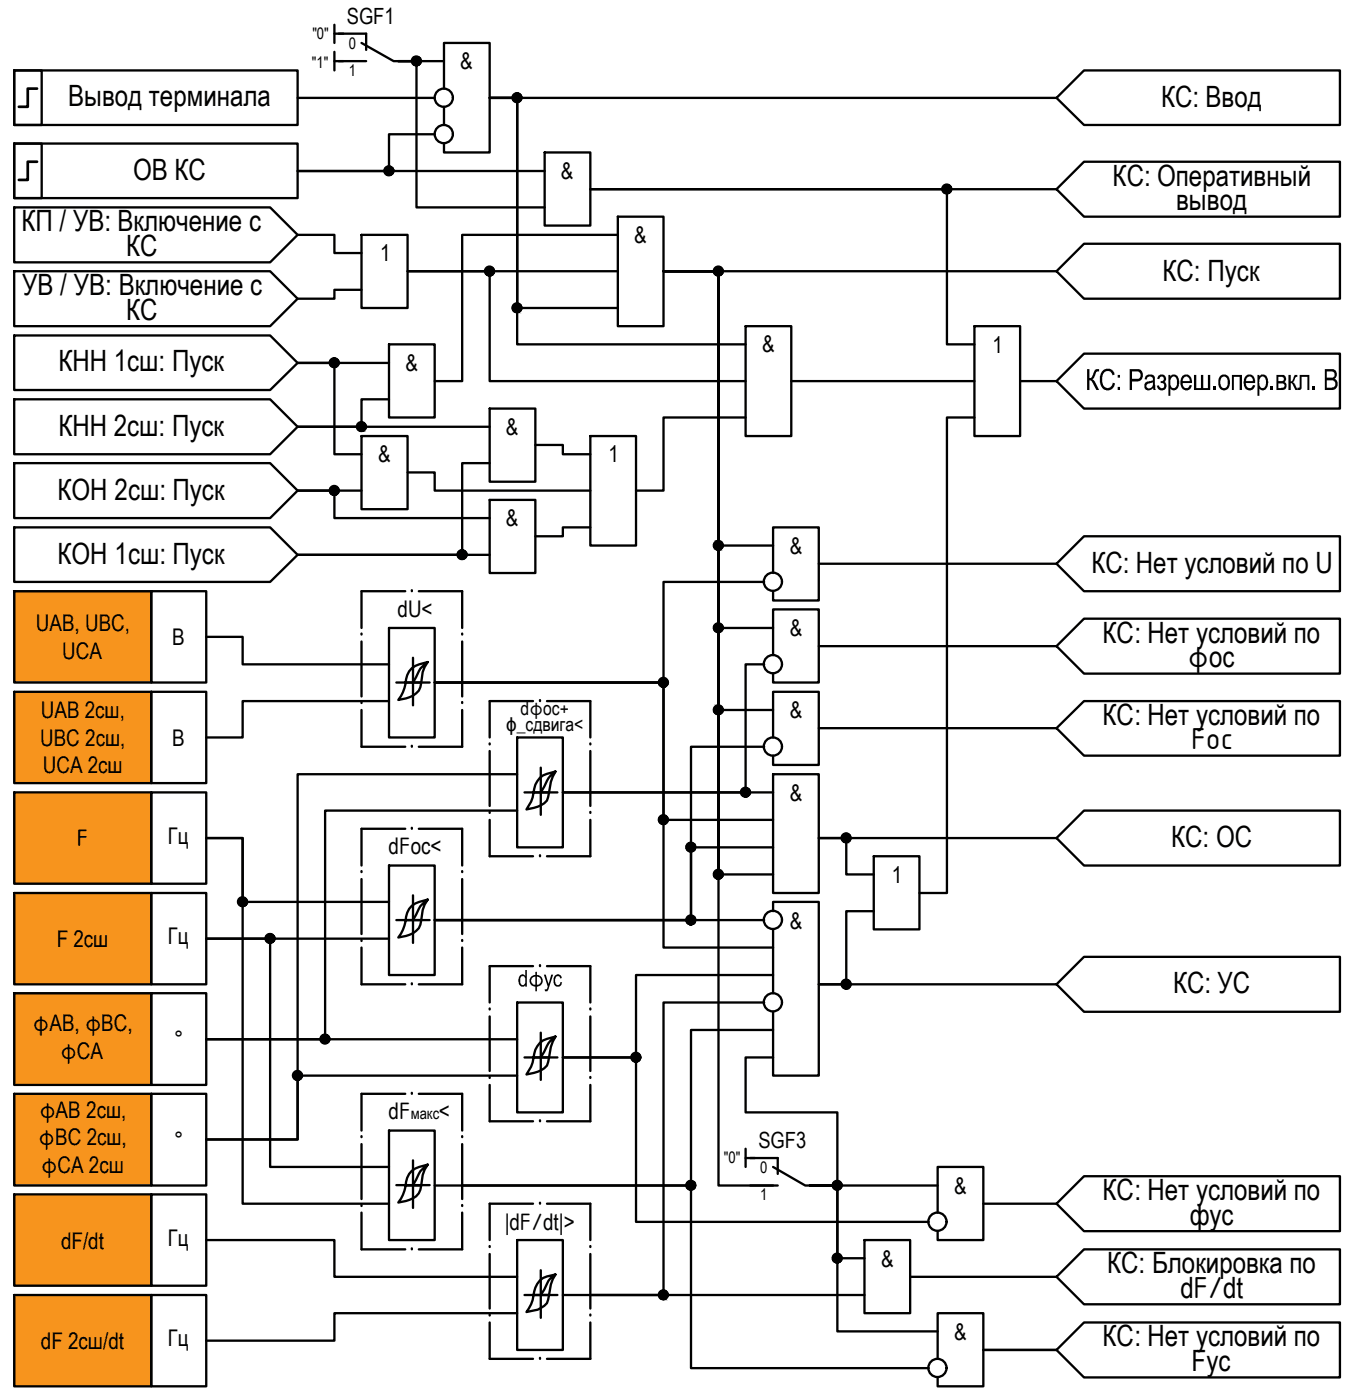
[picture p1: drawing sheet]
<svg xmlns="http://www.w3.org/2000/svg" width="147mm" height="153mm" viewBox="0 0 147 153" stroke-linecap="round" stroke-linejoin="round" font-family="sans-serif">
<defs><g id="words">
<g font-size="3.6">
<text x="129.9" y="73">ɸос</text>
<text x="130.2" y="82">Fос</text>
</g>
<g font-size="3.2">
<text x="7.4" y="11.6">Вывод терминала</text>
<text x="126.9" y="11.7">КС: Ввод</text>
<text x="14.5" y="19.7">ОВ КС</text>
<text x="121.7" y="20.3">КС: Оперативный</text>
<text x="128.6" y="23">вывод</text>
<text x="2.4" y="25.3">КП / УВ: Включение с</text>
<text x="13.8" y="28">КС</text>
<text x="2.4" y="32.3">УВ / УВ: Включение с</text>
<text x="13.8" y="35">КС</text>
<text x="127.1" y="30.7">КС: Пуск</text>
<text x="6.4" y="40.6">КНН 1сш: Пуск</text>
<text x="6.4" y="47.7">КНН 2сш: Пуск</text>
<text x="118.6" y="42.7">КС : Разреш</text>
<text x="132.4" y="42.7">.опер</text>
<text x="138.7" y="42.7">.вкл . В</text>
<text x="6.3" y="54.7">КОН 2сш: Пуск</text>
<text x="6.3" y="61.7">КОН 1сш: Пуск</text>
<text x="119.3" y="62.7">КС: Нет условий по U</text>
<text x="120.6" y="70.3">КС: Нет условий по</text>
<text x="120.6" y="79.3">КС: Нет условий по</text>
<text x="128" y="92.7">КС: ОС</text>
<text x="128.3" y="108.7">КС: УС</text>
<text x="120.6" y="131.3">КС: Нет условий по</text>
<text x="130.1" y="134">фус</text>
<text x="121.1" y="139.3">КС: Блокировка по</text>
<text x="129.1" y="142">dF/dt</text>
<text x="120.6" y="147.3">КС: Нет условий по</text>
<text x="130.3" y="150">Fус</text>
</g>
<g font-size="2.8">
<text x="8.4" y="92.6">F</text>
<text x="3.6" y="112.8">ɸAB, ɸBC,</text>
<text x="6.6" y="115.9">ɸCA</text>
<text x="4.2" y="125.3">ɸBC 2сш,</text>
<text x="4.3" y="122.3">ɸAB 2сш,</text>
<text x="4.5" y="128.4">ɸCA 2сш</text>
</g>
<g font-size="2.5">
<text x="50.3" y="7.6">&amp;</text>
<text x="61.3" y="19.6">&amp;</text>
<text x="41.6" y="28.6">1</text>
<text x="69.3" y="26.6">&amp;</text>
<text x="44.4" y="40.6">&amp;</text>
<text x="83.3" y="38.6">&amp;</text>
<text x="108.5" y="38.6">1</text>
<text x="55.3" y="47.6">&amp;</text>
<text x="41.3" y="50.6">&amp;</text>
<text x="66.5" y="50.6">1</text>
<text x="55.3" y="57.6">&amp;</text>
<text x="86.3" y="60.6">&amp;</text>
<text x="3.9" y="69.1">UAB, UBC,</text>
<text x="18.8" y="70.6">В</text>
<text x="43.5" y="67.5">dU&lt;</text>
<text x="86.3" y="69.6">&amp;</text>
<text x="6.8" y="72.1">UCA</text>
<text x="4.4" y="81.6">UBC 2сш,</text>
<text x="4.5" y="78.5">UAB 2сш,</text>
<text x="18.8" y="81.6">В</text>
<text x="86.3" y="78.6">&amp;</text>
<text x="4.7" y="84.6">UCA 2сш</text>
<text x="86.3" y="87.6">&amp;</text>
<text x="18.4" y="92.3">Гц</text>
<text x="42.5" y="93.5">dFос&lt;</text>
<text x="86.3" y="101.6">&amp;</text>
<text x="97.5" y="96.6">1</text>
<text x="6.2" y="103.6">F 2сш</text>
<text x="18.4" y="103.3">Гц</text>
<text x="56.6" y="108">dɸус</text>
<text x="19" y="114.6">°</text>
<text x="19" y="125.6">°</text>
<text x="42.5" y="122.5">dF</text>
<text x="48" y="122.5">&lt;</text>
<text x="104.3" y="130.6">&amp;</text>
<text x="6.7" y="136.6">dF/dt</text>
<text x="18.4" y="136.4">Гц</text>
<text x="55.2" y="134.5">|dF/dt|&gt;</text>
<text x="96.3" y="138.6">&amp;</text>
<text x="4.5" y="147.6">dF 2сш/dt</text>
<text x="18.4" y="147.3">Гц</text>
<text x="104.3" y="146.6">&amp;</text>
</g>
<g font-size="2.4">
<text x="37.9" y="2.6">SGF1</text>
<text x="82.9" y="125.6">SGF3</text>
</g>
<g font-size="2.1">
<text x="55.4" y="79.9">ɸ_сдвига&lt;</text>
<text x="56.9" y="78.2">dɸос+</text>
</g>
<g font-size="1.7">
<text x="34.1" y="4.3">&quot;0&quot;</text>
<text x="38.1" y="5.3">0</text>
<text x="34.1" y="7.5">&quot;1&quot;</text>
<text x="38.1" y="8.3">1</text>
<text x="44.9" y="122.5">макс</text>
<text x="79.1" y="127.3">&quot;0&quot;</text>
<text x="83.1" y="128.3">0</text>
<text x="83.1" y="131.3">1</text>
</g>
</g></defs>
<!-- layer: 0 -->
<g fill="none" stroke="#000" stroke-width=".25">
<path d="M1.6 15.7h3v6h-3zM1.6 15.7h30.9v6h-30.9zM1.6 7.7h3v6h-3zM1.6 7.7h30.9v6h-30.9zM32.5 10.7h15M36.6 2.7v2M36.6 5.7v2M36.6 3.7h.9M36.6 6.7h.9M47.5 14.7h-5v4h-10h27M48.5 9.7v-5h5v12h-5v-1M48.5 6.7h-5h2v16h14"/>
<path d="M48.5 11.7v2M53.5 10.7h62M59.5 16.7h5v8h-5zM115.5 10.7l3-3h28v6h-28zM1.6 36.7h27.9l3 3-3 3h-27.9zM1.6 29.7h27.9l3 3-3 3h-27.9zM1.6 22.7h27.9l3 3-3 3h-27.9zM32.5 25.7h4.1v2h2.9M39.5 31.7h-2.9v1h-4.1M39.5 25.7h5.1v8h-5.1zM42.5 37.7h5v8h-5zM42.5 39.7h-10h4.1v10h2.9"/>
<path d="M67.6 29.7h-23h8.9v12h28M67.6 33.7h-11.1v-23h-3h3v27h25M67.6 25.7h-17.1v16h-3M67.6 23.7h4.9v12h-4.9zM72.5 29.7h6.1v30h5.9M72.5 29.7h6.1v39h5.9M72.5 29.7h6.1v48h5.9M72.5 29.7h43M81.5 35.7h5v12h-5zM106.5 35.7h5v12h-5zM115.5 20.7h-51h39v17h3M115.5 20.7l3-3h28v6h-28z"/>
<path d="M115.5 29.7l3-3h28v6h-28zM1.6 43.7h27.9l3 3-3 3h-27.9zM1.6 50.7h27.9l3 3-3 3h-27.9zM1.6 57.7h27.9l3 3-3 3h-27.9zM39.5 47.7h5.1v8h-5.1zM39.5 53.7h-7h4.1v3h16.9M42.5 43.7h-3v3h-7h21M44.6 51.7h2.9v2h17M53.5 44.7h5v8h-5zM53.5 50.7h-3v10h-18h21M53.5 54.7h5v8h-5zM58.5 48.7h3v1h3"/>
<path d="M64.5 47.7h5v12h-5zM64.5 57.7h-3v1h-3M81.5 45.7h-9v8h-3M86.5 41.7h20M106.5 45.7h-3v52h-3M111.5 41.7h4l3-3h28v6h-28l-3-3M1.6 64.7h14.9v10h-14.9zM1.6 75.7h14.9v10h-14.9zM16.5 64.7h6v10h-6zM16.5 75.7h6v10h-6zM22.5 69.7h4v3h16M42.5 76.7h-16v4h-4"/>
<path d="M42.5 68.7h5v12h-5zM44.4 74.7h2.6M45.2 72v5.2M46.8 72.4l-.6 1.1-.2 1.3a1.95 1.95 0 0 1-1.6 1.6l-.9 .2a4 4 0 0 0 .9-2.3 1.94 1.94 0 0 1 1.4-1.6l1-.3a2.83 2.83 0 0 0-1.3 1.7l-.3 .6h-1.9M47.5 74.7h25v15h12M47.5 74.7h25v29h12M83.6 63.7h-11.1v11h-25M83.6 72.7h-2.1v14h-20h23M84.5 62.7v-5h5v8h-5v-1M84.5 71.7v-5h5v8h-5v-1M89.5 61.7h26M89.5 70.7h26"/>
<path d="M89.5 79.7h26M115.5 61.7l3-3h28v6h-28zM115.5 70.7l3-3h28v6h-28zM115.5 79.7l3-3h28v6h-28zM1.6 86.7h14.9v10h-14.9zM1.6 97.7h14.9v10h-14.9zM16.5 86.7h6v10h-6zM16.5 97.7h6v10h-6zM42.5 98.7h-16v-7h-4h4v40h16M42.5 94.7h5v12h-5zM45.2 98v5.2M46.8 98.4l-.4 .6-.2 .6-.2 1.2a1.95 1.95 0 0 1-1.6 1.6l-.9 .2a4 4 0 0 0 .9-2.3 1.94 1.94 0 0 1 1.4-1.6l1-.3a2.83 2.83 0 0 0-1.3 1.7l-.3 .6h-1.9"/>
<path d="M56.5 84.7h-24v40h-10h10v-7h24M56.5 80.7h5v12h-5zM56.5 88.7h-21v25h-13h34M58.4 86.7h2.5M59.1 84v5.2M60.7 84.4a6.1 6.1 0 0 0-.8 2.8 1.75 1.75 0 0 1-1.5 1.2l-.8 .2a4 4 0 0 0 .8-2.3 2.1 2.1 0 0 1 1.4-1.6l.9-.3a3 3 0 0 0-1.2 1.7l-.4 .6h-1.8M83.6 81.7h-8v19h-28.1M84.5 84.7h5v13h-5zM84.5 92.7h-8.9v8h-28.1M84.5 99.7v-1h5v19h-5v-7M84.5 80.7v-5h5v8h-5v-1M84.5 95.7h-5.9v-66h-6.1h6.1v100h5.9"/>
<path d="M95.5 99.7h-3v8h-3h26l3-3h28v6h-28l-3-3M95.5 93.7h5v8h-5zM115.5 91.7l3 3h28v-6h-28l-3 3h-26h3v4h3M1.6 108.7h14.9v10h-14.9zM1.6 119.7h14.9v10h-14.9zM16.5 108.7h6v10h-6zM16.5 119.7h6v10h-6zM42.5 102.7h-20h7v25h13M44.4 100.7h2.6M47.5 100.7h36.1M56.5 109.7h5v12h-5zM58.4 115.7h2.5"/>
<path d="M59.1 113v5.2M60.7 113.4a6.1 6.1 0 0 0-.8 2.8 1.75 1.75 0 0 1-1.5 1.2l-.8 .2a4 4 0 0 0 .8-2.3 2.1 2.1 0 0 1 1.4-1.6l.9-.3a3 3 0 0 0-1.2 1.7l-.4 .6h-1.8M83.6 109.7h-11.1v32h-11M84.5 106.7h-15v9h-8h8v18h32M84.5 115.7h-3v6h10.1v8h-3.1h14M84.5 112.7h-8.9v17h-25.1M84.5 101.7v7M1.6 130.7h14.9v10h-14.9zM16.5 130.7h6v10h-6zM22.5 135.7h14.1v4h19.9M42.5 123.7h5v12h-5zM44.4 129.7h1.6"/>
<path d="M45.2 127v5.2M45.2 129.7h1.8M46.8 127.4l-.4 .6-.2 .6-.2 1.2a1.83 1.83 0 0 1-1.6 1.6l-.9 .2a4 4 0 0 0 .9-2.3 1.94 1.94 0 0 1 1.4-1.6l1-.3a2.83 2.83 0 0 0-1.3 1.7l-.3 .6h-1.9M47.5 129.7h28.1v20h25.9M56.5 135.7h5v12h-5zM59.1 139v5.2M60.7 139.4a5.7 5.7 0 0 0-.8 2.8 1.75 1.75 0 0 1-1.5 1.2l-.8 .2a4 4 0 0 0 .8-2.3 2.1 2.1 0 0 1 1.4-1.6l.9-.3a2.65 2.65 0 0 0-1.2 1.7l-.4 .6h-1.8M81.5 125.7v2M81.5 126.7h1M94.5 135.7h5v8h-5zM94.5 137.7h-2.9v-8h-3.1h3.1v16h10.9M99.5 139.7h16"/>
<path d="M102.5 132.7v-5h5v8h-5v-1M107.5 131.7h8M115.5 131.7l3-3h28v6h-28zM115.5 139.7l3-3h28v6h-28zM1.6 141.7h14.9v10h-14.9zM16.5 141.7h6v10h-6zM56.5 143.7h-19.9v3h-14.1M58.4 141.7h2.5M64.5 141.7h30M102.5 148.7v-5h5v8h-5v-1M107.5 147.7h8M115.5 147.7l3-3h28v6h-28z"/>
<circle cx="42.5" cy="18.7" r=".49"/>
<circle cx="45.5" cy="6.7" r=".49"/>
<circle cx="48.5" cy="10.7" r=".99"/>
<circle cx="48.5" cy="14.7" r=".99"/>
<circle cx="56.5" cy="10.7" r=".49"/>
<circle cx="36.5" cy="39.7" r=".49"/>
<circle cx="53.5" cy="29.7" r=".49"/>
<circle cx="56.5" cy="33.7" r=".49"/>
<circle cx="78.5" cy="29.7" r=".49"/>
<circle cx="103.5" cy="20.7" r=".49"/>
<circle cx="36.5" cy="53.7" r=".49"/>
<circle cx="39.5" cy="46.7" r=".49"/>
<circle cx="78.5" cy="59.7" r=".49"/>
<circle cx="50.5" cy="60.7" r=".49"/>
<circle cx="72.5" cy="74.7" r=".49"/>
<circle cx="78.5" cy="77.7" r=".49"/>
<circle cx="78.5" cy="68.7" r=".49"/>
<circle cx="84.5" cy="63.6" r=".99"/>
<circle cx="84.5" cy="72.7" r=".99"/>
<circle cx="26.5" cy="98.7" r=".49"/>
<circle cx="72.5" cy="89.7" r=".49"/>
<circle cx="75.5" cy="92.7" r=".49"/>
<circle cx="78.5" cy="95.7" r=".49"/>
<circle cx="81.5" cy="86.7" r=".49"/>
<circle cx="84.5" cy="81.7" r=".99"/>
<circle cx="92.5" cy="91.7" r=".49"/>
<circle cx="29.5" cy="102.7" r=".49"/>
<circle cx="32.5" cy="117.7" r=".49"/>
<circle cx="35.5" cy="113.7" r=".49"/>
<circle cx="69.5" cy="115.7" r=".49"/>
<circle cx="75.5" cy="100.6" r=".49"/>
<circle cx="84.5" cy="109.7" r=".99"/>
<circle cx="84.5" cy="100.6" r=".99"/>
<circle cx="92.5" cy="107.7" r=".49"/>
<circle cx="75.5" cy="129.7" r=".49"/>
<circle cx="91.5" cy="137.6" r=".49"/>
<circle cx="91.5" cy="129.7" r=".49"/>
<circle cx="102.5" cy="133.7" r=".99"/>
<circle cx="72.5" cy="141.7" r=".49"/>
<circle cx="102.5" cy="149.7" r=".99"/>
</g>
<g fill="#f7941d" stroke="#f7941d" stroke-width=".11">
<path d="M1.6 64.7l14.9 10v-10zM1.6 64.7l14.9 10h-14.9z"/>
<path d="M1.6 75.7l14.9 10v-10zM1.6 75.7l14.9 10h-14.9z"/>
<path d="M1.6 108.7l14.9 10v-10zM1.6 108.7l14.9 10h-14.9z"/>
<path d="M1.6 119.7l14.9 10v-10zM1.6 119.7l14.9 10h-14.9z"/>
<path d="M1.6 86.7l14.9 10v-10zM1.6 86.7l14.9 10h-14.9z"/>
<path d="M1.6 97.7l14.9 10v-10zM1.6 97.7l14.9 10h-14.9z"/>
<path d="M1.6 130.7l14.9 10v-10zM1.6 130.7l14.9 10h-14.9z"/>
<path d="M1.6 141.7l14.9 10v-10zM1.6 141.7l14.9 10h-14.9z"/>
</g>
<g fill="none" stroke="#000" stroke-width=".25">
<path d="M37 3.7h3v1.8M37 6.7h3M39.5 4.7l3.5 2h3M39.5 76.9h.1M39.5 69.4h.1M39.5 70.2v6M39.5 77.7v4h4.8M44.3 64.7h-4.8v4M45 64.7h.1M45.8 64.7h4.7v4M50.5 76.9h.1M50.5 69.4h.1"/>
<path d="M50.5 70.2v6M50.5 77.7v4h-4.7M58.3 76.7h-4.8v4M59 76.7h.1M59.8 76.7h4.7v4M39.5 95.4h.1M39.5 96.2v6M44.3 90.7h-4.8v4M45 81.7h.1M45 90.7h.1M45.8 90.7h4.7v4M50.5 95.4h.1"/>
<path d="M50.5 96.2v6M53.5 88.9h.1M53.5 81.4h.1M53.5 82.2v6M53.5 89.7v4h4.8M59 93.7h.1M64.5 88.9h.1M64.5 81.4h.1M64.5 82.2v6M64.5 89.7v4h-4.7M39.5 103h.1M39.5 103.7v4h4.8"/>
<path d="M44.3 119.7h-4.8v4M45 107.7h.1M45 119.7h.1M45.8 119.7h4.7v4M50.5 103h.1M50.5 103.7v4h-4.7M53.5 117.9h.1M53.5 110.4h.1M53.5 111.2v6M53.5 118.7v4h4.8M58.3 105.7h-4.8v4M59.8 105.7h4.7v4"/>
<path d="M64.5 117.9h.1M64.5 110.4h.1M64.5 111.2v6M64.5 118.7v4h-4.7M39.5 132h.1M39.5 124.4h.1M39.5 125.2v6M39.5 132.7v4h4.8M45 136.7h.1M50.5 132h.1M50.5 124.4h.1M50.5 125.2v6"/>
<path d="M50.5 132.7v4h-4.7M53.5 136.4h.1M53.5 137.2v6M58.3 131.7h-4.8v4M59 122.7h.1M59 131.7h.1M59.8 131.7h4.7v4M64.5 136.4h.1M64.5 137.2v6M82 126.7h3v1.7M82 129.7h3M84.5 127.7l3.5 2h3"/>
<path d="M53.5 143.9h.1M53.5 144.7v4h4.8M59 148.7h.1M64.5 143.9h.1M64.5 144.7v4h-4.7"/>
</g>
<!-- layer: 0 -->
<path d="M60.6 106.8a.42 .42 0 0 1 .5-.2 .42 .42 0 0 1 .3 .4l-.2 .1a.26 .26 0 0 0-.2-.3 .26 .26 0 0 0-.3 .3v.1a.45 .45 0 0 0 .4 .6l.1-.1 .1-.3 .2 .1a.48 .48 0 0 1-.6 .4 .48 .48 0 0 1-.4-.6z" fill="#000"/>
<g fill="#000" stroke="#000" stroke-width=".11">
<path d="M42.4 19.2h.3zM42.5 18.2h.1zM45.5 7.2h.2zM45.5 6.2h.1zM56.4 11.2h.3zM56.5 10.2h.1zM36.4 39.2h.4zM36.5 39.2h.1zM53.5 29.2h.1zM56.4 34.2h.3zM56.5 33.2h.1zM78.4 30.2h.2z"/>
<path d="M78.5 29.2h.1zM103.4 21.2h.3zM103.4 20.2h.2zM36.3 40.1h.5zM36.3 54.1h.5zM36.4 53.3h.4zM36.4 40.2h.2zM36.4 54.2h.2zM36.5 53.2h.1zM39.4 47.2h.3zM39.5 46.2h.1zM78.5 59.2h.1z"/>
<path d="M50.4 61.2h.3zM50.5 60.2h.1zM72.2 74.3h.6zM72.4 75.2h.3zM72.5 74.2h.1zM78.4 60.2h.2zM78.4 69.2h.2zM78.4 78.2h.2zM78.5 68.2h.1zM78.5 77.2h.1zM26.4 99.2h.3zM26.5 98.2h.1z"/>
<path d="M72.2 90.1h.6zM72.4 90.2h.3zM72.5 89.2h.1zM75.3 93.1h.5zM75.3 92.2h.5zM75.4 93.2h.2zM75.5 92.2h.1zM78.4 96.2h.2zM78.5 95.2h.1zM81.4 87.2h.2zM81.5 86.2h.1zM92.4 92.2h.3z"/>
<path d="M92.4 91.2h.2zM29.5 103.2h.2zM29.5 102.2h.1zM32.5 117.2h.1zM35.4 114.2h.3zM35.5 113.2h.1zM69.4 116.2h.3zM69.5 115.2h.1zM75.3 101.1h.5zM75.3 100.2h.5zM75.4 101.2h.2zM75.5 100.2h.1z"/>
<path d="M92.4 108.2h.3zM92.4 107.2h.2zM75.3 130.1h.5zM75.3 129.2h.5zM75.4 130.2h.2zM75.5 129.2h.1zM91.4 130.2h.2zM91.4 138.2h.2zM91.5 129.2h.1zM91.5 137.2h.1zM72.4 142.2h.3zM72.5 141.2h.1z"/>
<path d="M42.4 19.2h.2zM42.5 19.2h.1z"/>
<path d="M42.5 18.2h.2zM42.4 18.2h.3z"/>
<path d="M42.4 18.2h.3zM42.4 18.2h.3z"/>
<path d="M42.4 18.2h.3zM42.4 18.2h.3z"/>
<path d="M42.4 19.2h.3zM42.4 19.2h.3z"/>
<path d="M42.4 18.2h.4zM42.3 18.2h.5z"/>
<path d="M42.4 19.1h.3zM42.4 19.1l.3 .1z"/>
<path d="M42.3 18.2l.5 .1zM42.3 18.2l.5 .1z"/>
<path d="M42.3 19.1h.5zM42.3 19.1h.4z"/>
<path d="M42.3 18.3h.6zM42.3 18.3h.6z"/>
<path d="M42.3 19.1h.5zM42.3 19.1h.5z"/>
<path d="M42.2 18.3h.7zM42.2 18.3h.7z"/>
<path d="M42.2 19.1h.7zM42.2 19.1h.6z"/>
<path d="M42.2 18.3l.8 .1zM42.2 18.3l.8 .1z"/>
<path d="M42.2 19.1h.7zM42.2 19.1h.7z"/>
<path d="M42.2 18.4h.8zM42.2 18.4h.8z"/>
<path d="M42.1 18.4l.9 .1zM42.1 18.4l.9 .1z"/>
<path d="M42.1 19h.9zM42.1 19h.9z"/>
<path d="M42.2 19h.8zM42.2 19l.7 .1z"/>
<path d="M42.1 18.5h.9zM42.1 18.5h.9z"/>
<path d="M42.1 18.5h.9zM42.1 18.5h.9z"/>
<path d="M42.1 18.9h.9zM42.1 18.9h.9z"/>
<path d="M42.1 18.9h.9zM42.1 18.9l.9 .1z"/>
<path d="M42.1 18.5l.9 .1zM42.1 18.5l.9 .1z"/>
<path d="M42.1 18.6h.9zM42.1 18.6h.9z"/>
<path d="M42.1 18.6l.9 .1v-.1zM42.1 18.6l.9 .1h-.9z"/>
<path d="M42.1 18.7l.9 .1zM42.1 18.7l.9 .1z"/>
<path d="M42.1 18.8h.9zM42.1 18.8h.9z"/>
<path d="M42.1 18.8h.9zM42.1 18.8h.9z"/>
<path d="M42.1 18.8h.9zM42.1 18.8l.9 .1z"/>
<path d="M45.5 6.2h.2zM45.5 6.2h.2z"/>
<path d="M45.5 7.2h.1zM45.5 7.2h.1z"/>
<path d="M45.5 6.2h.2zM45.4 6.2h.3z"/>
<path d="M45.4 6.2h.3zM45.3 6.2h.4z"/>
<path d="M45.4 7.2h.3zM45.4 7.2h.3z"/>
<path d="M45.3 6.2l.5 .1zM45.3 6.2l.5 .1z"/>
<path d="M45.3 7.2h.4zM45.3 7.2h.4z"/>
<path d="M45.3 6.3h.5zM45.2 6.3h.6z"/>
<path d="M45.3 7.1h.5zM45.3 7.1l.4 .1z"/>
<path d="M45.2 6.3h.7zM45.2 6.3h.7z"/>
<path d="M45.2 7.1h.6zM45.2 7.1h.6z"/>
<path d="M45.2 6.3l.7 .1zM45.2 6.3l.7 .1z"/>
<path d="M45.2 7.1h.7zM45.2 7.1h.6z"/>
<path d="M45.2 6.4h.7zM45.2 6.4h.7z"/>
<path d="M45.2 6.4h.8zM45.2 6.4h.8z"/>
<path d="M45.2 7h.7zM45.2 7h.7z"/>
<path d="M45.2 7h.7zM45.2 7l.7 .1z"/>
<path d="M45.1 6.4l.9 .1zM45.1 6.4l.9 .1z"/>
<path d="M45.1 6.9h.9zM45.1 6.9l.8 .1z"/>
<path d="M45.1 6.5h.9zM45.1 6.5h.9z"/>
<path d="M45.1 6.5l.9 .1zM45.1 6.5l.9 .1z"/>
<path d="M45.1 6.6h.9zM45.1 6.6h.9z"/>
<path d="M45.1 6.8l.9 .1zM45.1 6.8l.9 .1z"/>
<path d="M45.1 6.9h.9zM45.1 6.9h.9z"/>
<path d="M45.1 6.9h.9zM45.1 6.9h.9z"/>
<path d="M45.1 6.6h.9zM45.1 6.6h.9z"/>
<path d="M45 6.6l1 .1zM45 6.6l1 .1z"/>
<path d="M45 6.7h1zM45 6.7h1z"/>
<path d="M45 6.7l1 .1zM45 6.7l1 .1z"/>
<path d="M45.1 6.8h.9zM45.1 6.8h.9z"/>
<path d="M56.5 10.2h.2zM56.4 10.2h.3z"/>
<path d="M56.5 11.2h.1zM56.4 11.2h.2z"/>
<path d="M56.4 10.2h.3zM56.4 10.2h.3z"/>
<path d="M56.4 10.2h.4zM56.4 10.2h.4z"/>
<path d="M56.4 11.2h.3zM56.4 11.2h.3z"/>
<path d="M56.3 10.2h.5zM56.3 10.2h.5z"/>
<path d="M56.3 11.1h.5zM56.3 11.1l.4 .1z"/>
<path d="M56.3 10.2l.5 .1zM56.3 10.2l.5 .1z"/>
<path d="M56.3 11.1h.5zM56.3 11.1h.5z"/>
<path d="M56.2 10.3h.7zM56.2 10.3h.7z"/>
<path d="M56.2 11.1h.6zM56.2 11.1h.6z"/>
<path d="M56.2 11h.7zM56.2 11h.7z"/>
<path d="M56.2 11h.7zM56.2 11l.6 .1z"/>
<path d="M56.2 10.3h.7zM56.2 10.3h.7z"/>
<path d="M56.2 10.3l.7 .1zM56.2 10.3l.7 .1z"/>
<path d="M56.2 10.4h.8zM56.2 10.4h.8z"/>
<path d="M56.2 11h.7zM56.2 11h.7z"/>
<path d="M56.1 10.4l.9 .1zM56.1 10.4l.9 .1z"/>
<path d="M56.1 10.5h.9zM56.1 10.5h.9z"/>
<path d="M56.1 10.9l.9 .1zM56.1 10.9l.9 .1z"/>
<path d="M56.1 11h.9zM56.1 11h.8z"/>
<path d="M56.1 10.5h.9zM56.1 10.5h.9z"/>
<path d="M56.1 10.5l1 .1zM56.1 10.5l1 .1z"/>
<path d="M56.1 10.8l.9 .1zM56.1 10.8l.9 .1z"/>
<path d="M56.1 10.9h.9zM56.1 10.9h.9z"/>
<path d="M56 10.6h1.1zM56 10.6h1.1z"/>
<path d="M56 10.6l1.1 .1v-.1zM56 10.6l1.1 .1h-1.1z"/>
<path d="M56 10.7l1.1 .1zM56 10.7l1.1 .1z"/>
<path d="M56 10.8h1.1zM56 10.8h1.1z"/>
<path d="M56 10.8h1.1zM56 10.8h1z"/>
<path d="M36.5 39.2h.1zM36.4 39.2h.2z"/>
<path d="M36.4 39.2h.3zM36.4 39.2h.3z"/>
<path d="M36.4 39.2h.4zM36.4 39.2h.4zM36.3 39.2h.5z"/>
<path d="M36.3 39.2l.5 .1zM36.3 39.3h.5z"/>
<path d="M36.3 39.3h.6zM36.3 39.3h.6z"/>
<path d="M36.2 39.3h.7zM36.2 39.3h.7z"/>
<path d="M36.2 39.3l.7 .1zM36.2 39.3l.7 .1z"/>
<path d="M36.1 39.4h.9zM36.1 39.4h.9z"/>
<path d="M36.1 39.4l.9 .1zM36.1 39.4l.9 .1z"/>
<path d="M36.1 39.5h.9zM36.1 39.5h.9z"/>
<path d="M36.1 39.9l.9 .1zM36.1 39.9l.9 .1z"/>
<path d="M36.1 40h.9zM36.1 40h.8z"/>
<path d="M36.1 39.5h.9zM36.1 39.5h.9z"/>
<path d="M36.1 39.5l.9 .1zM36.1 39.5l.9 .1z"/>
<path d="M36.1 39.6h.9zM36.1 39.6h.9z"/>
<path d="M36.1 39.6l.9 .1v-.1zM36.1 39.6l.9 .1h-.9z"/>
<path d="M36.1 39.7l.9 .1zM36.1 39.7l.9 .1z"/>
<path d="M36.1 39.8h.9zM36.1 39.8h.9z"/>
<path d="M36.1 39.8h.9zM36.1 39.8h.9z"/>
<path d="M36.1 39.8l.9 .1zM36.1 39.8l.9 .1z"/>
<path d="M36.1 39.9h.9zM36.1 39.9h.9z"/>
<path d="M53.5 30.2h.1zM53.5 30.2h.1zM53.5 30.2h.2z"/>
<path d="M53.5 29.2h.2zM53.5 29.2h.2z"/>
<path d="M53.5 29.2h.2zM53.4 29.2h.3z"/>
<path d="M53.4 29.2l.3 .1zM53.4 29.2l.3 .1z"/>
<path d="M53.4 30.2h.3zM53.4 30.2h.3z"/>
<path d="M53.3 29.3h.5zM53.3 29.3h.5z"/>
<path d="M53.3 30.1h.4zM53.3 30.1l.4 .1z"/>
<path d="M53.3 29.3h.5zM53.3 29.3h.5z"/>
<path d="M53.3 30.1h.5zM53.3 30.1h.4z"/>
<path d="M53.2 29.3h.7zM53.2 29.3h.7z"/>
<path d="M53.2 30.1h.6zM53.2 30.1h.6z"/>
<path d="M53.2 29.3h.7zM53.2 29.3h.7z"/>
<path d="M53.2 30.1h.7zM53.2 30.1h.7z"/>
<path d="M53.2 30.1h.7zM53.2 30.1h.6z"/>
<path d="M53.2 29.3l.7 .1zM53.2 29.3l.7 .1z"/>
<path d="M53.2 29.4h.8zM53.2 29.4h.8z"/>
<path d="M53.2 30l.7 .1zM53.2 30l.7 .1z"/>
<path d="M53.1 29.4l.9 .1zM53.1 29.4l.9 .1z"/>
<path d="M53.1 30h.9zM53.1 30h.8z"/>
<path d="M53.1 29.5h.9zM53.1 29.5h.9z"/>
<path d="M53.1 29.5h.9zM53.1 29.5h.9z"/>
<path d="M53.1 29.5l.9 .1zM53.1 29.5l.9 .1z"/>
<path d="M53.1 29.8l.9 .1zM53.1 29.8l.9 .1z"/>
<path d="M53.1 29.9h.9zM53.1 29.9h.9z"/>
<path d="M53.1 29.9h.9zM53.1 29.9l.9 .1z"/>
<path d="M53.1 29.6h.9zM53.1 29.6h.9z"/>
<path d="M53 29.6l1 .1zM53 29.6l1 .1z"/>
<path d="M53 29.7h1zM53 29.7h1z"/>
<path d="M53 29.7l1 .1v-.1zM53 29.7l1 .1h-.9z"/>
<path d="M53.1 29.8h.9zM53.1 29.8h.9z"/>
<path d="M56.5 33.2h.2zM56.4 33.2h.3z"/>
<path d="M56.5 34.2h.1zM56.4 34.2h.2z"/>
<path d="M56.4 33.2h.3zM56.4 33.2h.3z"/>
<path d="M56.4 33.2h.4zM56.3 33.2h.5z"/>
<path d="M56.4 34.2h.3zM56.4 34.2h.3z"/>
<path d="M56.3 33.2l.5 .1zM56.3 33.2l.5 .1z"/>
<path d="M56.3 34.2h.5zM56.3 34.2h.4z"/>
<path d="M56.3 33.3h.5zM56.2 33.3h.6z"/>
<path d="M56.3 34.1h.5zM56.3 34.1l.5 .1z"/>
<path d="M56.2 33.3h.7zM56.2 33.3h.7z"/>
<path d="M56.2 34.1h.6zM56.2 34.1h.6z"/>
<path d="M56.2 33.3l.7 .1zM56.2 33.3l.7 .1z"/>
<path d="M56.2 34.1h.7zM56.2 34.1h.6z"/>
<path d="M56.2 33.4h.7zM56.2 33.4h.7z"/>
<path d="M56.2 33.4h.8zM56.1 33.4h.9z"/>
<path d="M56.2 34h.7zM56.2 34h.7z"/>
<path d="M56.2 34h.7zM56.2 34l.7 .1z"/>
<path d="M56.1 33.4h.9zM56.1 33.4h.9z"/>
<path d="M56.1 33.4l.9 .1zM56.1 33.4l.9 .1z"/>
<path d="M56.1 33.9l.9 .1zM56.1 33.9l.9 .1z"/>
<path d="M56.1 34h.9zM56.1 34h.8z"/>
<path d="M56.1 33.5l.9 .1v-.1zM56.1 33.5l.9 .1h-.9z"/>
<path d="M56.1 33.6h1zM56.1 33.6h1z"/>
<path d="M56.1 33.8l.9 .1zM56.1 33.8l.9 .1z"/>
<path d="M56.1 33.9h.9zM56.1 33.9h.9z"/>
<path d="M56 33.6l1.1 .1zM56 33.6l1.1 .1z"/>
<path d="M56 33.7h1.1zM56 33.7h1.1z"/>
<path d="M56 33.7h1.1zM56 33.7h1.1z"/>
<path d="M56 33.7l1.1 .1zM56 33.7l1.1 .1z"/>
<path d="M56 33.8h1.1zM56 33.8h1z"/>
<path d="M78.4 30.2h.2zM78.5 30.2h.1z"/>
<path d="M78.5 29.2h.1zM78.4 29.2h.2z"/>
<path d="M78.4 29.2h.3zM78.4 29.2h.3z"/>
<path d="M78.4 29.2l.3 .1zM78.4 29.2l.3 .1z"/>
<path d="M78.4 30.2h.3zM78.4 30.2h.2z"/>
<path d="M78.3 29.3h.5zM78.3 29.3h.5z"/>
<path d="M78.3 30.1h.4zM78.3 30.1l.4 .1z"/>
<path d="M78.3 29.3h.5zM78.3 29.3h.5z"/>
<path d="M78.3 30.1h.5zM78.3 30.1h.4z"/>
<path d="M78.3 29.3h.6zM78.2 29.3h.7z"/>
<path d="M78.3 30.1h.5zM78.3 30.1h.5z"/>
<path d="M78.2 29.3h.7zM78.2 29.3h.7z"/>
<path d="M78.2 30.1h.7zM78.2 30.1h.6z"/>
<path d="M78.2 29.3l.7 .1zM78.2 29.3l.7 .1z"/>
<path d="M78.2 30.1h.7zM78.2 30.1h.7z"/>
<path d="M78.1 29.4h.8zM78.1 29.4h.8z"/>
<path d="M78.1 29.4l.9 .1zM78.1 29.4l.9 .1z"/>
<path d="M78.1 30h.8zM78.1 30h.8z"/>
<path d="M78.1 30h.8zM78.1 30l.8 .1z"/>
<path d="M78.1 29.5h.9zM78.1 29.5h.9z"/>
<path d="M78.1 29.9h.9zM78.1 29.9l.8 .1z"/>
<path d="M78.1 29.5h.9zM78.1 29.5h.9z"/>
<path d="M78 29.5l1 .1zM78 29.5l1 .1z"/>
<path d="M78 29.6h1zM78 29.6h1z"/>
<path d="M78 29.6l1 .1zM78 29.6l1 .1z"/>
<path d="M78 29.7h1zM78 29.7h1z"/>
<path d="M78 29.7l1 .1v-.1zM78 29.7l1 .1h-1z"/>
<path d="M78 29.8h1zM78 29.8h1z"/>
<path d="M78 29.8l1 .1zM78 29.8l1 .1z"/>
<path d="M78.1 29.9h.9zM78.1 29.9h.9z"/>
<path d="M103.4 21.2h.2zM103.4 21.2h.2z"/>
<path d="M103.4 20.2h.3zM103.4 20.2h.3z"/>
<path d="M103.4 20.2h.3zM103.4 20.2h.3z"/>
<path d="M103.4 20.2h.3zM103.3 20.2h.4z"/>
<path d="M103.4 21.2h.3zM103.4 21.2h.3z"/>
<path d="M103.3 20.2l.5 .1zM103.3 20.2l.5 .1z"/>
<path d="M103.3 21.2h.4zM103.3 21.2h.4z"/>
<path d="M103.3 20.3h.5zM103.2 20.3h.6z"/>
<path d="M103.3 21.1h.5zM103.3 21.1l.4 .1z"/>
<path d="M103.2 20.3h.7zM103.2 20.3h.7z"/>
<path d="M103.2 21.1h.6zM103.2 21.1h.6z"/>
<path d="M103.2 20.3l.7 .1zM103.2 20.3l.7 .1zM103.2 20.4h.7zM103.2 20.4h.7z"/>
<path d="M103.2 21.1h.7zM103.2 21.1h.6z"/>
<path d="M103.2 20.4h.8zM103.2 20.4h.8z"/>
<path d="M103.2 21h.7zM103.2 21h.7z"/>
<path d="M103.2 21h.7zM103.2 21l.7 .1z"/>
<path d="M103.1 20.4h.9zM103.1 20.4h.9z"/>
<path d="M103.1 20.4l.9 .1zM103.1 20.4l.9 .1z"/>
<path d="M103.1 20.9l.9 .1zM103.1 20.9l.9 .1z"/>
<path d="M103.1 21h.9zM103.1 21h.8z"/>
<path d="M103.1 20.5h.9zM103.1 20.5h.9z"/>
<path d="M103.1 20.5l.9 .1v-.1zM103.1 20.5l.9 .1h-1z"/>
<path d="M103.1 20.8l.9 .1zM103.1 20.8l.9 .1z"/>
<path d="M103.1 20.9h.9zM103.1 20.9h.9z"/>
<path d="M103 20.6l1 .1zM103 20.6l1 .1z"/>
<path d="M103 20.7h1zM103 20.7h1z"/>
<path d="M103 20.7h1zM103 20.7h1z"/>
<path d="M103 20.7l1 .1zM103 20.7l1 .1z"/>
<path d="M103 20.8h1zM103 20.8h1z"/>
<path d="M36.4 40.2h.2zM36.5 40.2h.1z"/>
<path d="M36.4 54.2h.2zM36.5 54.2h.1z"/>
<path d="M36.5 53.2h.1zM36.4 53.2h.2z"/>
<path d="M36.4 53.2h.3zM36.4 53.2h.3z"/>
<path d="M36.4 40.2h.3zM36.4 40.2h.2z"/>
<path d="M36.4 53.2l.4 .1zM36.4 53.2l.4 .1zM36.3 53.3h.5z"/>
<path d="M36.4 54.1h.3zM36.4 54.1l.2 .1z"/>
<path d="M36.4 40.1h.4zM36.4 40.1l.3 .1z"/>
<path d="M36.3 53.3h.5zM36.3 53.3h.5z"/>
<path d="M36.4 54.1h.4zM36.4 54.1h.3z"/>
<path d="M36.3 40.1h.5zM36.3 40.1h.5zM36.3 40.1h.5z"/>
<path d="M36.3 53.3h.6zM36.2 53.3h.7z"/>
<path d="M36.3 54.1h.5zM36.3 54.1h.5zM36.3 54.1h.5z"/>
<path d="M36.2 40h.7zM36.2 40l.6 .1z"/>
<path d="M36.2 53.3h.7zM36.2 53.3h.7z"/>
<path d="M36.2 54.1h.7zM36.2 54.1h.6z"/>
<path d="M36.2 40h.7zM36.2 40h.7z"/>
<path d="M36.2 53.3l.7 .1zM36.2 53.3l.7 .1z"/>
<path d="M36.2 54h.7zM36.2 54l.7 .1z"/>
<path d="M36.1 40h.8zM36.1 40h.8z"/>
<path d="M36.1 53.4h.9zM36.1 53.4h.9z"/>
<path d="M36.1 54h.8zM36.1 54h.8z"/>
<path d="M36.1 53.4l.9 .1zM36.1 53.4l.9 .1z"/>
<path d="M36.1 53.5h.9zM36.1 53.5h.9z"/>
<path d="M36.1 53.9l.9 .1zM36.1 53.9l.9 .1z"/>
<path d="M36.1 54h.9zM36.1 54h.8z"/>
<path d="M36.1 53.5l.9 .1zM36.1 53.5l.9 .1z"/>
<path d="M36.1 53.6h.9zM36.1 53.6h.9z"/>
<path d="M36.1 53.6h.9zM36.1 53.6h.9z"/>
<path d="M36.1 53.6l.9 .1zM36.1 53.6l.9 .1z"/>
<path d="M36.1 53.7h.9zM36.1 53.7h.9z"/>
<path d="M36.1 53.7l.9 .1v-.1zM36.1 53.7l.9 .1h-.9z"/>
<path d="M36.1 53.8h.9zM36.1 53.8h.9z"/>
<path d="M36.1 53.8l.9 .1zM36.1 53.8l.9 .1z"/>
<path d="M36.1 53.9h.9zM36.1 53.9h.9z"/>
<path d="M39.4 47.2h.2zM39.5 47.2h.1z"/>
<path d="M39.5 46.2h.2zM39.4 46.2h.3z"/>
<path d="M39.4 46.2h.3zM39.4 46.2h.3z"/>
<path d="M39.4 46.2h.3zM39.4 46.2h.3z"/>
<path d="M39.4 47.2h.3zM39.4 47.2h.3z"/>
<path d="M39.4 46.2l.4 .1zM39.4 46.2l.4 .1z"/>
<path d="M39.4 47.2h.3zM39.4 47.2h.3z"/>
<path d="M39.3 46.3h.5zM39.3 46.3h.5z"/>
<path d="M39.3 47.1h.5zM39.3 47.1l.4 .1z"/>
<path d="M39.3 46.3h.6zM39.3 46.3h.6z"/>
<path d="M39.3 47.1h.5zM39.3 47.1h.5z"/>
<path d="M39.2 46.3l.7 .1zM39.2 46.3l.7 .1z"/>
<path d="M39.2 47.1h.7zM39.2 47.1h.6z"/>
<path d="M39.2 46.4h.7zM39.2 46.4h.7z"/>
<path d="M39.2 47h.7zM39.2 47l.7 .1z"/>
<path d="M39.1 46.4h.8zM39.1 46.4h.8z"/>
<path d="M39.1 46.4l.9 .1zM39.1 46.4l.9 .1z"/>
<path d="M39.1 46.9l.8 .1zM39.1 46.9l.8 .1z"/>
<path d="M39.1 47h.8zM39.1 47h.8z"/>
<path d="M39.1 46.5h.9zM39.1 46.5h.9z"/>
<path d="M39.1 46.5l.9 .1zM39.1 46.5l.9 .1z"/>
<path d="M39.1 46.9h.9zM39.1 46.9h.9z"/>
<path d="M39.1 46.9h.9zM39.1 46.9h.8z"/>
<path d="M39.1 46.6h.9zM39.1 46.6h.9z"/>
<path d="M39.1 46.6l.9 .1zM39.1 46.6l.9 .1z"/>
<path d="M39.1 46.7h.9zM39.1 46.7h.9z"/>
<path d="M39.1 46.7h.9zM39.1 46.7h.9z"/>
<path d="M39.1 46.7l.9 .1zM39.1 46.7l.9 .1z"/>
<path d="M39.1 46.8h.9zM39.1 46.8h.9z"/>
<path d="M39.1 46.8h.9zM39.1 46.8l.9 .1z"/>
<path d="M78.5 59.2h.1zM78.5 59.2h.1z"/>
<path d="M78.4 59.2h.3zM78.4 59.2h.3z"/>
<path d="M78.4 59.2h.3zM78.3 59.2h.4z"/>
<path d="M78.3 59.2l.5 .1zM78.3 59.2l.5 .1z"/>
<path d="M78.3 59.3h.5zM78.3 59.3h.5z"/>
<path d="M78.3 59.3h.6zM78.2 59.3h.7z"/>
<path d="M78.2 59.3l.7 .1zM78.2 59.3l.7 .1z"/>
<path d="M78.2 59.4h.7zM78.2 59.4h.7z"/>
<path d="M78.1 59.4h.8zM78.1 59.4h.8z"/>
<path d="M78.1 59.4l.9 .1zM78.1 59.4l.9 .1z"/>
<path d="M78.1 59.9l.8 .1zM78.1 59.9l.8 .1z"/>
<path d="M78.1 60h.8zM78.1 60h.8z"/>
<path d="M78.1 59.5h.9zM78.1 59.5h.9z"/>
<path d="M78.1 59.9h.9zM78.1 59.9h.8z"/>
<path d="M78.1 59.5l.9 .1zM78.1 59.5l.9 .1z"/>
<path d="M78 59.6h1zM78 59.6h1z"/>
<path d="M78 59.6h1zM78 59.6h1z"/>
<path d="M78 59.6l1 .1zM78 59.6l1 .1z"/>
<path d="M78 59.7h1zM78 59.7h1z"/>
<path d="M78 59.7l1 .1zM78 59.7l1 .1z"/>
<path d="M78 59.8h1zM78 59.8h1z"/>
<path d="M78 59.8l1 .1zM78 59.8l1 .1z"/>
<path d="M78.1 59.9h.9zM78.1 59.9h.9z"/>
<path d="M50.4 61.2h.2zM50.5 61.2h.1z"/>
<path d="M50.5 60.2h.2zM50.4 60.2h.3z"/>
<path d="M50.4 60.2h.3zM50.4 60.2h.3z"/>
<path d="M50.4 60.2h.3zM50.4 60.2h.3z"/>
<path d="M50.4 61.2h.3zM50.4 61.2h.3z"/>
<path d="M50.3 60.2h.5zM50.3 60.2h.5z"/>
<path d="M50.3 61.1h.4zM50.3 61.1l.4 .1z"/>
<path d="M50.3 60.2l.5 .1zM50.3 60.2l.5 .1z"/>
<path d="M50.3 61.1h.5zM50.3 61.1h.4z"/>
<path d="M50.3 60.3h.6zM50.2 60.3h.7z"/>
<path d="M50.3 61.1h.5zM50.3 61.1h.5z"/>
<path d="M50.2 60.3h.7zM50.2 60.3h.7z"/>
<path d="M50.2 61.1h.7zM50.2 61.1h.6z"/>
<path d="M50.2 60.3l.7 .1zM50.2 60.3l.7 .1z"/>
<path d="M50.2 60.4h.8zM50.2 60.4h.8z"/>
<path d="M50.2 61h.7zM50.2 61h.7z"/>
<path d="M50.2 61h.7zM50.2 61l.7 .1z"/>
<path d="M50.1 60.4l.9 .1zM50.1 60.4l.9 .1z"/>
<path d="M50.1 61h.9zM50.1 61h.8z"/>
<path d="M50.1 60.5h.9zM50.1 60.5h.9z"/>
<path d="M50.1 60.5h.9zM50.1 60.5h.9z"/>
<path d="M50.1 60.9h.9zM50.1 60.9h.9z"/>
<path d="M50.1 60.9h.9zM50.1 60.9l.9 .1z"/>
<path d="M50.1 60.5l.9 .1zM50.1 60.5l.9 .1z"/>
<path d="M50.1 60.6l.9 .1v-.1zM50.1 60.6l.9 .1h-.9z"/>
<path d="M50.1 60.7h.9zM50.1 60.7h.9z"/>
<path d="M50.1 60.7h.9zM50.1 60.7h.9z"/>
<path d="M50.1 60.7l.9 .1zM50.1 60.7l.9 .1z"/>
<path d="M50.1 60.8h.9zM50.1 60.8h.9z"/>
<path d="M50.1 60.8h.9zM50.1 60.8l.9 .1z"/>
<path d="M72.4 75.2h.2zM72.5 75.2h.1z"/>
<path d="M72.5 74.2h.2zM72.4 74.2h.3z"/>
<path d="M72.4 74.2h.3zM72.4 74.2h.3z"/>
<path d="M72.4 74.2l.4 .1zM72.4 74.2l.4 .1z"/>
<path d="M72.4 75.1h.3zM72.4 75.1l.3 .1z"/>
<path d="M72.3 74.3h.5zM72.3 74.3h.5z"/>
<path d="M72.3 75.1h.5zM72.3 75.1h.4z"/>
<path d="M72.3 74.3h.5zM72.3 74.3h.5zM72.2 74.3h.6z"/>
<path d="M72.3 75.1h.5zM72.3 75.1h.5z"/>
<path d="M72.2 74.3h.7zM72.2 74.3h.7z"/>
<path d="M72.2 75.1h.6zM72.2 75.1h.6z"/>
<path d="M72.2 75.1h.6zM72.2 75.1h.6z"/>
<path d="M72.2 74.3l.7 .1zM72.2 74.3l.7 .1z"/>
<path d="M72.2 75h.7zM72.2 75h.7z"/>
<path d="M72.2 75h.7zM72.2 75l.6 .1z"/>
<path d="M72.2 74.4h.8zM72.2 74.4h.8z"/>
<path d="M72.1 74.4l.9 .1zM72.1 74.4l.9 .1z"/>
<path d="M72.1 74.5h.9zM72.1 74.5h.9z"/>
<path d="M72.1 74.9l.9 .1zM72.1 74.9l.9 .1z"/>
<path d="M72.1 75h.9zM72.1 75h.8z"/>
<path d="M72.1 74.5h.9zM72.1 74.5h.9z"/>
<path d="M72.1 74.5l.9 .1zM72.1 74.5l.9 .1z"/>
<path d="M72 74.6h1.1zM72 74.6h1.1z"/>
<path d="M72 74.8h1zM72 74.8h1z"/>
<path d="M72.1 74.8l.9 .1zM72.1 74.8l.9 .1z"/>
<path d="M72.1 74.9h.9zM72.1 74.9h.9z"/>
<path d="M72 74.6l1.1 .1zM72 74.6l1.1 .1z"/>
<path d="M72 74.7h1.1zM72 74.7h1.1z"/>
<path d="M72 74.7l1 .1 .1-.1zM72 74.7l1 .1h-1z"/>
<path d="M78.4 60.2h.2zM78.5 60.2h.1z"/>
<path d="M78.4 69.2h.2zM78.5 69.2h.1z"/>
<path d="M78.4 78.2h.2zM78.5 78.2h.1z"/>
<path d="M78.5 68.2h.1zM78.4 68.2h.2z"/>
<path d="M78.5 77.2h.1zM78.5 77.2h.1z"/>
<path d="M78.4 68.2h.3zM78.4 68.2h.3z"/>
<path d="M78.4 77.2h.3zM78.4 77.2h.3z"/>
<path d="M78.4 60.2h.3zM78.4 60.2h.2z"/>
<path d="M78.4 68.2h.3zM78.4 68.2h.3z"/>
<path d="M78.4 69.2h.3zM78.4 69.2h.2z"/>
<path d="M78.4 77.2h.3zM78.3 77.2h.4z"/>
<path d="M78.4 78.1h.3zM78.4 78.1l.2 .1z"/>
<path d="M78.3 60.2h.4zM78.3 60.2h.4z"/>
<path d="M78.3 68.2h.5zM78.3 68.2h.5z"/>
<path d="M78.3 69.1h.4zM78.3 69.1l.4 .1z"/>
<path d="M78.3 77.2l.5 .1zM78.3 77.2l.5 .1z"/>
<path d="M78.3 78.1h.4zM78.3 78.1h.4z"/>
<path d="M78.3 60.1h.5zM78.3 60.1l.4 .1z"/>
<path d="M78.3 68.2l.5 .1zM78.3 68.2l.5 .1z"/>
<path d="M78.3 69.1h.5zM78.3 69.1h.4z"/>
<path d="M78.3 77.3h.5zM78.3 77.3h.5z"/>
<path d="M78.3 78.1h.5zM78.3 78.1h.4z"/>
<path d="M78.3 60.1h.5zM78.3 60.1h.5z"/>
<path d="M78.3 68.3h.6zM78.2 68.3h.7z"/>
<path d="M78.3 69.1h.5zM78.3 69.1h.5z"/>
<path d="M78.3 77.3h.6zM78.2 77.3h.7z"/>
<path d="M78.3 78.1h.5zM78.3 78.1h.5z"/>
<path d="M78.2 60.1h.7zM78.2 60.1h.6z"/>
<path d="M78.2 68.3h.7zM78.2 68.3h.7z"/>
<path d="M78.2 69.1h.7zM78.2 69.1h.6z"/>
<path d="M78.2 77.3h.7zM78.2 77.3h.7z"/>
<path d="M78.2 78.1h.7zM78.2 78.1h.6z"/>
<path d="M78.2 60h.7zM78.2 60l.7 .1z"/>
<path d="M78.2 68.3l.7 .1zM78.2 68.3l.7 .1z"/>
<path d="M78.2 69h.7zM78.2 69l.7 .1z"/>
<path d="M78.2 77.3l.7 .1zM78.2 77.3l.7 .1z"/>
<path d="M78.2 78h.7zM78.2 78l.7 .1z"/>
<path d="M78.1 68.4h.8zM78.1 68.4h.8z"/>
<path d="M78.1 68.4l.9 .1zM78.1 68.4l.9 .1z"/>
<path d="M78.1 69h.8zM78.1 69h.8z"/>
<path d="M78.1 69h.8zM78.1 69h.8z"/>
<path d="M78.1 77.4h.8zM78.1 77.4h.8z"/>
<path d="M78.1 77.4l.9 .1zM78.1 77.4l.9 .1z"/>
<path d="M78.1 78h.8zM78.1 78h.8z"/>
<path d="M78.1 68.5h.9zM78.1 68.5h.9z"/>
<path d="M78.1 68.9h.9zM78.1 68.9l.8 .1z"/>
<path d="M78.1 77.5h.9zM78.1 77.5h.9z"/>
<path d="M78.1 77.9h.9zM78.1 77.9l.8 .1zM78.1 78h.8zM78.1 78h.8z"/>
<path d="M78.1 68.5h.9zM78.1 68.5h.9z"/>
<path d="M78 68.5l1 .1zM78 68.5l1 .1z"/>
<path d="M78 68.6h1zM78 68.6h1z"/>
<path d="M78 68.6l1 .1v-.1zM78 68.6l1 .1h-1z"/>
<path d="M78 68.7h1zM78 68.7h1z"/>
<path d="M78 68.7l1 .1zM78 68.7l1 .1z"/>
<path d="M78 68.8h1zM78 68.8h1z"/>
<path d="M78 68.8l1 .1zM78 68.8l1 .1z"/>
<path d="M78.1 68.9h.9zM78.1 68.9h.9z"/>
<path d="M78.1 77.5l.9 .1zM78.1 77.5l.9 .1z"/>
<path d="M78 77.6h1zM78 77.6h1z"/>
<path d="M78 77.6h1zM78 77.6h1z"/>
<path d="M78 77.6l1 .1zM78 77.6l1 .1z"/>
<path d="M78 77.7h1zM78 77.7h1z"/>
<path d="M78 77.7l1 .1zM78 77.7l1 .1z"/>
<path d="M78 77.8l1 .1v-.1zM78 77.8l1 .1h-1z"/>
<path d="M78 77.9h1zM78 77.9h1z"/>
<path d="M78.1 77.9h.9zM78.1 77.9h.9z"/>
<path d="M26.4 99.2h.2zM26.5 99.2h.1z"/>
<path d="M26.5 98.2h.2zM26.4 98.2h.3z"/>
<path d="M26.4 98.2h.3zM26.4 98.2h.3z"/>
<path d="M26.4 98.2h.3zM26.4 98.2h.3z"/>
<path d="M26.4 99.1h.3zM26.4 99.1l.3 .1z"/>
<path d="M26.4 98.2l.4 .1zM26.4 98.2l.4 .1z"/>
<path d="M26.4 99.1h.3zM26.4 99.1h.3z"/>
<path d="M26.3 98.3h.5zM26.3 98.3h.5z"/>
<path d="M26.3 99.1h.5zM26.3 99.1h.4z"/>
<path d="M26.3 98.3h.6zM26.2 98.3h.7z"/>
<path d="M26.3 99.1h.5zM26.3 99.1h.5z"/>
<path d="M26.2 98.3h.7zM26.2 98.3h.7z"/>
<path d="M26.2 99.1h.7zM26.2 99.1h.6z"/>
<path d="M26.2 98.3l.8 .1zM26.2 98.3l.8 .1z"/>
<path d="M26.2 99h.7zM26.2 99l.7 .1z"/>
<path d="M26.1 98.4h.9zM26.1 98.4h.9z"/>
<path d="M26.1 98.4l.9 .1zM26.1 98.5h.9z"/>
<path d="M26.1 99h.9zM26.1 99h.9z"/>
<path d="M26.1 99h.9zM26.1 99h.8z"/>
<path d="M26.1 98.5h.9zM26.1 98.5h.9z"/>
<path d="M26.1 98.5l.9 .1zM26.1 98.5l.9 .1z"/>
<path d="M26.1 98.9h.9zM26.1 98.9h.9z"/>
<path d="M26.1 98.9h.9zM26.1 98.9l.9 .1z"/>
<path d="M26.1 98.6h.9zM26.1 98.6h.9z"/>
<path d="M26.1 98.6h.9zM26.1 98.6h.9z"/>
<path d="M26.1 98.6l.9 .1zM26.1 98.6l.9 .1z"/>
<path d="M26.1 98.7h.9zM26.1 98.7h.9z"/>
<path d="M26.1 98.7l.9 .1zM26.1 98.7l.9 .1z"/>
<path d="M26.1 98.8h.9zM26.1 98.8h.9h-.9z"/>
<path d="M26.1 98.8h.9zM26.1 98.8l.9 .1z"/>
<path d="M72.4 90.2h.2zM72.5 90.2h.1z"/>
<path d="M72.5 89.2h.2zM72.4 89.2h.3z"/>
<path d="M72.4 89.2h.3zM72.4 89.2h.3z"/>
<path d="M72.4 89.2h.4zM72.4 89.2h.4z"/>
<path d="M72.4 90.2h.3zM72.4 90.2h.3z"/>
<path d="M72.3 89.2h.5zM72.3 89.2h.5z"/>
<path d="M72.3 90.1h.5zM72.3 90.1l.4 .1z"/>
<path d="M72.3 89.2l.5 .1zM72.3 89.2l.5 .1z"/>
<path d="M72.3 90.1h.5zM72.3 90.1h.5z"/>
<path d="M72.2 89.3h.6zM72.2 89.3h.6z"/>
<path d="M72.2 89.3h.7zM72.2 89.3h.7z"/>
<path d="M72.2 90.1h.6zM72.2 90.1h.6z"/>
<path d="M72.2 89.3l.7 .1zM72.2 89.3l.7 .1z"/>
<path d="M72.2 90h.7zM72.2 90l.6 .1zM72.2 90.1h.6z"/>
<path d="M72.2 89.4h.8zM72.2 89.4h.8z"/>
<path d="M72.2 90h.7zM72.2 90h.7z"/>
<path d="M72.1 89.4l.9 .1zM72.1 89.4l.9 .1z"/>
<path d="M72.1 89.5h.9zM72.1 89.5h.9z"/>
<path d="M72.1 89.9l.9 .1zM72.1 89.9l.9 .1z"/>
<path d="M72.1 90h.9zM72.1 90h.8z"/>
<path d="M72.1 89.5h.9zM72.1 89.5h.9z"/>
<path d="M72.1 89.5l.9 .1zM72.1 89.5l.9 .1z"/>
<path d="M72 89.6l1.1 .1-.1-.1zM72 89.6l1.1 .1h-1.1z"/>
<path d="M72 89.8h1zM72 89.8h1z"/>
<path d="M72.1 89.8l.9 .1zM72.1 89.8l.9 .1z"/>
<path d="M72.1 89.9h.9zM72.1 89.9h.9z"/>
<path d="M72 89.7h1.1zM72 89.7h1.1z"/>
<path d="M72 89.7h1.1zM72 89.7h1.1z"/>
<path d="M72 89.7h1.1zM72 89.7l1 .1z"/>
<path d="M75.4 93.2h.2zM75.5 93.2h.1z"/>
<path d="M75.5 92.2h.1zM75.4 92.2h.2z"/>
<path d="M75.4 92.2h.3zM75.4 92.2h.3z"/>
<path d="M75.4 92.2h.4zM75.4 92.2h.4zM75.3 92.2h.5z"/>
<path d="M75.4 93.2h.3zM75.4 93.2h.2z"/>
<path d="M75.3 92.2l.5 .1zM75.3 92.2l.5 .1z"/>
<path d="M75.3 93.1h.5zM75.3 93.1l.4 .1z"/>
<path d="M75.3 92.3h.5zM75.3 92.3h.5z"/>
<path d="M75.2 92.3h.7zM75.2 92.3h.7z"/>
<path d="M75.2 93l.6 .1zM75.2 93l.6 .1z"/>
<path d="M75.3 93.1h.5zM75.3 93.1h.5zM75.3 93.1h.5z"/>
<path d="M75.2 92.3l.7 .1zM75.2 92.3l.7 .1z"/>
<path d="M75.2 93h.7zM75.2 93h.6z"/>
<path d="M75.1 92.4h.9zM75.1 92.4h.9z"/>
<path d="M75.1 93h.8zM75.1 93h.8z"/>
<path d="M75.1 92.4l.9 .1zM75.1 92.4l.9 .1z"/>
<path d="M75.1 92.5h.9zM75.1 92.5h.9z"/>
<path d="M75.1 92.9l.9 .1zM75.1 92.9l.9 .1z"/>
<path d="M75.1 93h.9zM75.1 93h.8z"/>
<path d="M75.1 92.5h.9zM75 92.5h1z"/>
<path d="M75 92.5l1 .1zM75 92.5l1 .1z"/>
<path d="M75 92.6h1zM75 92.6h1z"/>
<path d="M75 92.6l1 .1v-.1zM75 92.6l1 .1h-1z"/>
<path d="M75 92.7l1 .1zM75 92.7l1 .1z"/>
<path d="M75 92.8h1zM75 92.8h1z"/>
<path d="M75 92.8h1zM75 92.8h1z"/>
<path d="M75 92.8l1 .1zM75 92.8l1 .1z"/>
<path d="M75.1 92.9h.9zM75.1 92.9h.9z"/>
<path d="M78.4 96.2h.2zM78.5 96.2h.1z"/>
<path d="M78.5 95.2h.1zM78.4 95.2h.2z"/>
<path d="M78.4 95.2h.3zM78.4 95.2h.3z"/>
<path d="M78.4 95.2l.3 .1zM78.4 95.2l.3 .1z"/>
<path d="M78.4 96.2h.3zM78.4 96.2h.2z"/>
<path d="M78.3 95.3h.5zM78.3 95.3h.5z"/>
<path d="M78.3 96.1h.4zM78.3 96.1l.4 .1z"/>
<path d="M78.3 95.3h.5zM78.3 95.3h.5z"/>
<path d="M78.3 96.1h.5zM78.3 96.1h.4z"/>
<path d="M78.3 95.3h.6zM78.2 95.3h.7z"/>
<path d="M78.3 96.1h.5zM78.3 96.1h.5z"/>
<path d="M78.2 95.3h.7zM78.2 95.3h.7z"/>
<path d="M78.2 96.1h.7zM78.2 96.1h.6z"/>
<path d="M78.2 95.3l.7 .1zM78.2 95.3l.7 .1z"/>
<path d="M78.2 96.1h.7zM78.2 96.1h.7z"/>
<path d="M78.1 95.4h.8zM78.1 95.4h.8z"/>
<path d="M78.1 95.4l.9 .1zM78.1 95.4l.9 .1z"/>
<path d="M78.1 96h.8zM78.1 96h.8z"/>
<path d="M78.1 96h.8zM78.1 96l.8 .1z"/>
<path d="M78.1 95.5h.9zM78.1 95.5h.9z"/>
<path d="M78.1 95.9h.9zM78.1 95.9l.8 .1z"/>
<path d="M78.1 95.5h.9zM78.1 95.5h.9z"/>
<path d="M78 95.5l1 .1zM78 95.5l1 .1z"/>
<path d="M78 95.6h1zM78 95.6h1z"/>
<path d="M78 95.6l1 .1zM78 95.6l1 .1z"/>
<path d="M78 95.7h1zM78 95.7h1z"/>
<path d="M78 95.7l1 .1v-.1zM78 95.7l1 .1h-1z"/>
<path d="M78 95.8h1zM78 95.8h1z"/>
<path d="M78 95.8l1 .1zM78 95.8l1 .1z"/>
<path d="M78.1 95.9h.9zM78.1 95.9h.9z"/>
<path d="M81.4 87.2h.2zM81.5 87.2h.1z"/>
<path d="M81.5 86.2h.1zM81.4 86.2h.2z"/>
<path d="M81.4 86.2h.3zM81.4 86.2h.3z"/>
<path d="M81.4 86.2h.3zM81.4 86.2h.3z"/>
<path d="M81.4 87.2h.3zM81.4 87.2h.2z"/>
<path d="M81.4 86.2l.4 .1zM81.3 86.3h.5z"/>
<path d="M81.4 87.2h.3zM81.4 87.2h.3z"/>
<path d="M81.3 87.1h.5zM81.3 87.1l.4 .1z"/>
<path d="M81.3 86.3h.5zM81.3 86.3h.5z"/>
<path d="M81.3 86.3h.6zM81.3 86.3h.6z"/>
<path d="M81.3 87.1h.5zM81.3 87.1h.5z"/>
<path d="M81.2 86.3l.7 .1zM81.2 86.3l.7 .1z"/>
<path d="M81.2 87.1h.7zM81.2 87.1h.6z"/>
<path d="M81.2 86.4h.7zM81.1 86.4h.8z"/>
<path d="M81.2 87h.7zM81.2 87l.7 .1z"/>
<path d="M81.1 86.4h.8zM81.1 86.4h.8z"/>
<path d="M81.1 86.4h.9zM81.1 86.4h.9z"/>
<path d="M81.1 87h.8zM81.1 87h.8z"/>
<path d="M81.1 87h.8zM81.1 87h.8z"/>
<path d="M81.1 86.4l.9 .1zM81.1 86.4l.9 .1z"/>
<path d="M81.1 86.5h.9zM81.1 86.5h.9z"/>
<path d="M81.1 86.9h.9zM81.1 86.9h.9z"/>
<path d="M81.1 86.9h.9zM81.1 86.9l.8 .1z"/>
<path d="M81.1 86.5l.9 .1v-.1zM81.1 86.5l.9 .1h-.9z"/>
<path d="M81.1 86.6l.9 .1zM81.1 86.6l.9 .1z"/>
<path d="M81.1 86.7h.9zM81.1 86.7h.9z"/>
<path d="M81.1 86.7h.9zM81.1 86.7h.9z"/>
<path d="M81.1 86.7l.9 .1zM81.1 86.7l.9 .1z"/>
<path d="M81.1 86.8h.9zM81.1 86.8h.9z"/>
<path d="M81.1 86.8h.9zM81.1 86.8l.9 .1z"/>
<path d="M92.4 92.2h.2zM92.4 92.2h.2z"/>
<path d="M92.4 91.2h.3zM92.4 91.2h.3z"/>
<path d="M92.4 91.2h.3zM92.4 91.2h.3z"/>
<path d="M92.4 91.2h.3zM92.3 91.2h.4z"/>
<path d="M92.4 92.2h.3zM92.4 92.2h.3z"/>
<path d="M92.3 91.2l.5 .1zM92.3 91.2l.5 .1z"/>
<path d="M92.3 92.2h.4zM92.3 92.2h.4z"/>
<path d="M92.3 91.3h.5zM92.2 91.3h.6z"/>
<path d="M92.3 92.1h.5zM92.3 92.1l.4 .1z"/>
<path d="M92.2 91.3h.7zM92.2 91.3h.7z"/>
<path d="M92.2 92.1h.6zM92.2 92.1h.6z"/>
<path d="M92.2 91.3l.7 .1zM92.2 91.3l.7 .1z"/>
<path d="M92.2 92.1h.7zM92.2 92.1h.6z"/>
<path d="M92.2 91.4h.7zM92.2 91.4h.7z"/>
<path d="M92.1 91.4h.9zM92.1 91.4h.9z"/>
<path d="M92.1 92h.8zM92.1 92h.8z"/>
<path d="M92.2 92h.7zM92.2 92l.7 .1z"/>
<path d="M92.1 91.9h.9zM92.1 91.9l.8 .1z"/>
<path d="M92.1 91.4h.9zM92.1 91.4h.9z"/>
<path d="M92.1 91.4l.9 .1v-.1zM92.1 91.4l.9 .1h-.9z"/>
<path d="M92.1 91.5l.9 .1zM92.1 91.5l.9 .1z"/>
<path d="M92.1 91.6h.9zM92.1 91.6h.9z"/>
<path d="M92.1 91.8l.9 .1zM92.1 91.8l.9 .1z"/>
<path d="M92.1 91.9h.9zM92.1 91.9h.9z"/>
<path d="M92.1 91.9h.9zM92.1 91.9h.9z"/>
<path d="M92.1 91.6l.9 .1zM92.1 91.6l.9 .1z"/>
<path d="M92 91.7h1zM92 91.7h1z"/>
<path d="M92 91.7h1zM92 91.7h1z"/>
<path d="M92 91.7l1 .1zM92 91.7l1 .1z"/>
<path d="M92.1 91.8h.9zM92.1 91.8h.9z"/>
<path d="M29.5 103.2h.1zM29.5 103.2h.1z"/>
<path d="M29.5 102.2h.2zM29.5 102.2h.2z"/>
<path d="M29.5 102.2h.2zM29.4 102.2h.3z"/>
<path d="M29.4 103.2h.3zM29.4 103.2h.3z"/>
<path d="M29.4 102.2h.3zM29.4 102.2h.3z"/>
<path d="M29.4 102.2h.4zM29.3 102.2h.5z"/>
<path d="M29.4 103.1h.3zM29.4 103.1l.3 .1z"/>
<path d="M29.3 102.2l.5 .1zM29.3 102.2l.5 .1z"/>
<path d="M29.3 103.1h.5zM29.3 103.1h.4z"/>
<path d="M29.3 102.3h.6zM29.3 102.3h.6z"/>
<path d="M29.3 103.1h.5zM29.3 103.1h.5z"/>
<path d="M29.2 102.3l.7 .1zM29.2 102.3l.7 .1z"/>
<path d="M29.2 103.1h.7zM29.2 103.1h.6z"/>
<path d="M29.2 102.4h.8zM29.2 102.4h.8z"/>
<path d="M29.2 103h.7zM29.2 103l.7 .1z"/>
<path d="M29.2 102.4h.8zM29.2 102.4h.8z"/>
<path d="M29.1 102.4h.9zM29.1 102.4h.9z"/>
<path d="M29.1 103h.9zM29.1 103h.9z"/>
<path d="M29.2 103h.8zM29.2 103h.7z"/>
<path d="M29.1 102.4l.9 .1zM29.1 102.4l.9 .1z"/>
<path d="M29.1 102.5h.9zM29.1 102.5h.9z"/>
<path d="M29.1 102.9h.9zM29.1 102.9h.9z"/>
<path d="M29.1 102.9h.9zM29.1 102.9l.9 .1z"/>
<path d="M29.1 102.5l.9 .1zM29.1 102.5l.9 .1z"/>
<path d="M29.1 102.6l.9 .1v-.1zM29.1 102.6l.9 .1h-.9z"/>
<path d="M29.1 102.7h.9zM29.1 102.7h.9z"/>
<path d="M29.1 102.7h.9zM29.1 102.7h.9z"/>
<path d="M29.1 102.7l.9 .1zM29.1 102.7l.9 .1z"/>
<path d="M29.1 102.8h.9zM29.1 102.8h.9z"/>
<path d="M29.1 102.8h.9zM29.1 102.8l.9 .1z"/>
<path d="M32.5 118.2h.1zM32.5 118.2h.1zM32.5 118.2h.2z"/>
<path d="M32.5 117.2h.2zM32.5 117.2h.2z"/>
<path d="M32.5 117.2h.2zM32.4 117.2h.3z"/>
<path d="M32.4 117.2h.4zM32.3 117.2h.5z"/>
<path d="M32.4 118.2h.3zM32.4 118.2h.3z"/>
<path d="M32.3 117.2l.5 .1zM32.3 117.2l.5 .1z"/>
<path d="M32.3 118.2h.5zM32.3 118.2h.4z"/>
<path d="M32.3 117.3h.5zM32.2 117.3h.6z"/>
<path d="M32.3 118.1h.5zM32.3 118.1l.5 .1z"/>
<path d="M32.2 117.3h.7zM32.2 117.3h.7z"/>
<path d="M32.2 118.1h.6zM32.2 118.1h.6z"/>
<path d="M32.2 117.3h.7zM32.2 117.3h.7z"/>
<path d="M32.2 118.1h.7zM32.2 118.1h.6z"/>
<path d="M32.2 117.3l.7 .1zM32.2 117.3l.7 .1z"/>
<path d="M32.2 117.4h.8zM32.2 117.4h.8z"/>
<path d="M32.2 118h.7zM32.2 118h.7z"/>
<path d="M32.2 118h.7zM32.2 118l.7 .1z"/>
<path d="M32.1 117.4l.9 .1zM32.1 117.4l.9 .1z"/>
<path d="M32.1 117.9h.9zM32.1 117.9l.8 .1z"/>
<path d="M32.1 117.5h.9zM32.1 117.5h.9z"/>
<path d="M32.1 117.5l.9 .1zM32.1 117.5l.9 .1z"/>
<path d="M32.1 117.6h.9zM32.1 117.6h.9z"/>
<path d="M32.1 117.8l.9 .1zM32.1 117.8l.9 .1z"/>
<path d="M32.1 117.9h.9zM32.1 117.9h.9z"/>
<path d="M32.1 117.9h.9zM32.1 117.9h.9z"/>
<path d="M32.1 117.6h.9zM32.1 117.6h.9z"/>
<path d="M32 117.6l1 .1zM32 117.6l1 .1z"/>
<path d="M32 117.7h1zM32 117.7h1z"/>
<path d="M32 117.7l1 .1zM32 117.7l1 .1z"/>
<path d="M32.1 117.8h.9zM32.1 117.8h.9z"/>
<path d="M35.5 113.2h.2zM35.4 113.2h.3z"/>
<path d="M35.5 114.2h.1zM35.4 114.2h.2z"/>
<path d="M35.4 113.2h.3zM35.4 113.2h.3z"/>
<path d="M35.4 113.2h.4zM35.4 113.2h.4z"/>
<path d="M35.4 114.2h.3zM35.4 114.2h.3z"/>
<path d="M35.3 113.2h.5zM35.3 113.2h.5z"/>
<path d="M35.3 114.1h.5zM35.3 114.1l.4 .1z"/>
<path d="M35.3 113.2l.5 .1zM35.3 113.2l.5 .1z"/>
<path d="M35.3 114.1h.5zM35.3 114.1h.5z"/>
<path d="M35.2 113.3h.7zM35.2 113.3h.7z"/>
<path d="M35.2 114.1h.6zM35.2 114.1h.6z"/>
<path d="M35.2 114h.7zM35.2 114h.7z"/>
<path d="M35.2 114h.7zM35.2 114l.6 .1z"/>
<path d="M35.2 113.3h.7zM35.2 113.3h.7z"/>
<path d="M35.2 113.3l.7 .1zM35.2 113.3l.7 .1z"/>
<path d="M35.2 113.4h.8zM35.2 113.4h.8z"/>
<path d="M35.2 114h.7zM35.2 114h.7z"/>
<path d="M35.1 113.4l.9 .1zM35.1 113.4l.9 .1z"/>
<path d="M35.1 113.5h.9zM35.1 113.5h.9z"/>
<path d="M35.1 113.9l.9 .1zM35.1 113.9l.9 .1z"/>
<path d="M35.1 114h.9zM35.1 114h.8z"/>
<path d="M35.1 113.5h.9zM35.1 113.5h.9z"/>
<path d="M35.1 113.5l1 .1zM35.1 113.5l1 .1z"/>
<path d="M35.1 113.8l.9 .1zM35.1 113.8l.9 .1z"/>
<path d="M35.1 113.9h.9zM35.1 113.9h.9z"/>
<path d="M35 113.6h1.1zM35 113.6h1.1z"/>
<path d="M35 113.6l1.1 .1v-.1zM35 113.6l1.1 .1h-1.1z"/>
<path d="M35 113.7l1.1 .1zM35 113.7l1.1 .1z"/>
<path d="M35 113.8h1.1zM35 113.8h1.1z"/>
<path d="M35 113.8h1.1zM35 113.8h1z"/>
<path d="M69.4 116.2h.2zM69.5 116.2h.1z"/>
<path d="M69.5 115.2h.2zM69.4 115.2h.3z"/>
<path d="M69.4 115.2h.3zM69.4 115.2h.3z"/>
<path d="M69.4 115.2h.4zM69.3 115.2h.5z"/>
<path d="M69.4 116.2h.3zM69.4 116.2h.3z"/>
<path d="M69.3 115.2l.5 .1zM69.3 115.2l.5 .1z"/>
<path d="M69.3 116.2h.5zM69.3 116.2h.4z"/>
<path d="M69.3 115.3h.5zM69.2 115.3h.6z"/>
<path d="M69.3 116.1h.5zM69.3 116.1l.5 .1z"/>
<path d="M69.2 115.3h.7zM69.2 115.3h.7z"/>
<path d="M69.2 116.1h.6zM69.2 116.1h.6z"/>
<path d="M69.2 115.3l.7 .1zM69.2 115.3l.7 .1z"/>
<path d="M69.2 116.1h.7zM69.2 116.1h.6z"/>
<path d="M69.2 115.4h.7zM69.2 115.4h.7z"/>
<path d="M69.2 115.4h.8zM69.1 115.4h.9z"/>
<path d="M69.2 116h.7zM69.2 116h.7z"/>
<path d="M69.2 116h.7zM69.2 116l.7 .1z"/>
<path d="M69.1 115.4h.9zM69.1 115.4h.9z"/>
<path d="M69.1 115.4l.9 .1zM69.1 115.4l.9 .1z"/>
<path d="M69.1 115.9l.9 .1zM69.1 115.9l.9 .1z"/>
<path d="M69.1 116h.9zM69.1 116h.8z"/>
<path d="M69.1 115.5h.9zM69.1 115.5h.9z"/>
<path d="M69.1 115.5l.9 .1v-.1zM69.1 115.5l.9 .1h-1z"/>
<path d="M69.1 115.8l.9 .1zM69.1 115.8l.9 .1z"/>
<path d="M69.1 115.9h.9zM69.1 115.9h.9z"/>
<path d="M69 115.6l1 .1zM69 115.6l1 .1z"/>
<path d="M69 115.7h1zM69 115.7h1z"/>
<path d="M69 115.7h1zM69 115.7h1z"/>
<path d="M69 115.7l1 .1zM69 115.7l1 .1z"/>
<path d="M69 115.8h1zM69 115.8h1z"/>
<path d="M75.4 101.2h.2zM75.5 101.2h.1z"/>
<path d="M75.5 100.2h.1zM75.4 100.2h.2z"/>
<path d="M75.4 100.2h.3zM75.4 100.2h.3z"/>
<path d="M75.4 100.2h.4zM75.4 100.2h.4zM75.3 100.2h.5z"/>
<path d="M75.4 101.2h.3zM75.4 101.2h.2z"/>
<path d="M75.3 100.2l.5 .1zM75.3 100.2l.5 .1z"/>
<path d="M75.3 101.1h.5zM75.3 101.1l.4 .1z"/>
<path d="M75.3 100.3h.5zM75.3 100.3h.5z"/>
<path d="M75.2 100.3h.7zM75.2 100.3h.7z"/>
<path d="M75.2 101.1h.6zM75.2 101.1h.6z"/>
<path d="M75.3 101.1h.5zM75.3 101.1h.5zM75.3 101.1h.5z"/>
<path d="M75.2 100.3l.7 .1zM75.2 100.3l.7 .1z"/>
<path d="M75.2 101.1h.7zM75.2 101.1h.6z"/>
<path d="M75.1 100.4h.9zM75.1 100.4h.9z"/>
<path d="M75.1 101h.8zM75.1 101l.8 .1z"/>
<path d="M75.1 100.4l.9 .1zM75.1 100.4l.9 .1z"/>
<path d="M75.1 100.5h.9zM75.1 100.5h.9z"/>
<path d="M75.1 100.9l.9 .1zM75.1 100.9l.9 .1z"/>
<path d="M75.1 101h.9zM75.1 101h.8z"/>
<path d="M75.1 100.5h.9zM75 100.5h1z"/>
<path d="M75 100.5l1 .1zM75 100.5l1 .1z"/>
<path d="M75 100.6h1zM75 100.6h1z"/>
<path d="M75 100.6l1 .1zM75 100.6l1 .1z"/>
<path d="M75 100.7l1 .1v-.1zM75 100.7l1 .1h-1z"/>
<path d="M75 100.8h1zM75 100.8h1z"/>
<path d="M75 100.8h1zM75 100.8h1z"/>
<path d="M75 100.8l1 .1zM75 100.8l1 .1z"/>
<path d="M75.1 100.9h.9zM75.1 100.9h.9z"/>
<path d="M92.4 108.2h.2zM92.4 108.2h.2z"/>
<path d="M92.4 107.2h.3zM92.4 107.2h.3z"/>
<path d="M92.4 107.2h.3zM92.4 107.2h.3z"/>
<path d="M92.4 107.2h.3zM92.3 107.2h.4z"/>
<path d="M92.4 108.2h.3zM92.4 108.2h.3z"/>
<path d="M92.3 107.2l.5 .1zM92.3 107.2l.5 .1z"/>
<path d="M92.3 108.2h.4zM92.3 108.2h.4z"/>
<path d="M92.3 107.3h.5zM92.2 107.3h.6z"/>
<path d="M92.3 108.1h.5zM92.3 108.1l.4 .1z"/>
<path d="M92.2 107.3h.7zM92.2 107.3h.7z"/>
<path d="M92.2 108.1h.6zM92.2 108.1h.6z"/>
<path d="M92.2 107.3l.7 .1zM92.2 107.3l.7 .1z"/>
<path d="M92.2 108.1h.7zM92.2 108.1h.6z"/>
<path d="M92.2 107.4h.7zM92.2 107.4h.7z"/>
<path d="M92.1 107.4h.9zM92.1 107.4h.9z"/>
<path d="M92.1 108h.8zM92.1 108h.8z"/>
<path d="M92.2 108h.7zM92.2 108l.7 .1z"/>
<path d="M92.1 107.4h.9zM92.1 107.4h.9z"/>
<path d="M92.1 108h.9zM92.1 108h.8z"/>
<path d="M92.1 107.4l.9 .1zM92.1 107.4l.9 .1z"/>
<path d="M92.1 107.5l.9 .1v-.1zM92.1 107.5l.9 .1h-.9z"/>
<path d="M92.1 107.6h.9zM92.1 107.6h.9z"/>
<path d="M92.1 107.8l.9 .1zM92.1 107.8l.9 .1z"/>
<path d="M92.1 107.9h.9zM92.1 107.9h.9z"/>
<path d="M92.1 107.9h.9zM92.1 107.9l.9 .1z"/>
<path d="M92.1 107.6l.9 .1zM92.1 107.6l.9 .1z"/>
<path d="M92 107.7h1zM92 107.7h1z"/>
<path d="M92 107.7h1zM92 107.7h1z"/>
<path d="M92 107.7l1 .1zM92 107.7l1 .1z"/>
<path d="M92.1 107.8h.9zM92.1 107.8h.9z"/>
<path d="M75.4 130.2h.2zM75.5 130.2h.1z"/>
<path d="M75.5 129.2h.1zM75.4 129.2h.2z"/>
<path d="M75.4 129.2h.3zM75.4 129.2h.3z"/>
<path d="M75.4 129.2h.4zM75.4 129.2h.4zM75.3 129.2h.5z"/>
<path d="M75.4 130.2h.3zM75.4 130.2h.2z"/>
<path d="M75.3 129.2l.5 .1zM75.3 129.2l.5 .1z"/>
<path d="M75.3 130.1h.5zM75.3 130.1l.4 .1z"/>
<path d="M75.3 129.3h.5zM75.3 129.3h.5z"/>
<path d="M75.2 129.3h.7zM75.2 129.3h.7z"/>
<path d="M75.2 130l.6 .1zM75.2 130l.6 .1z"/>
<path d="M75.3 130.1h.5zM75.3 130.1h.5zM75.3 130.1h.5z"/>
<path d="M75.2 129.3l.7 .1zM75.2 129.3l.7 .1z"/>
<path d="M75.2 130h.7zM75.2 130h.6z"/>
<path d="M75.1 129.4h.9zM75.1 129.4h.9z"/>
<path d="M75.1 130h.8zM75.1 130h.8z"/>
<path d="M75.1 129.4l.9 .1zM75.1 129.4l.9 .1z"/>
<path d="M75.1 129.5h.9zM75.1 129.5h.9z"/>
<path d="M75.1 129.9l.9 .1zM75.1 129.9l.9 .1z"/>
<path d="M75.1 130h.9zM75.1 130h.8z"/>
<path d="M75.1 129.5h.9zM75 129.5h1z"/>
<path d="M75 129.5l1 .1zM75 129.5l1 .1z"/>
<path d="M75 129.6h1zM75 129.6h1z"/>
<path d="M75 129.6l1 .1v-.1zM75 129.6l1 .1h-1z"/>
<path d="M75 129.7l1 .1zM75 129.7l1 .1z"/>
<path d="M75 129.8h1zM75 129.8h1z"/>
<path d="M75 129.8h1zM75 129.8h1z"/>
<path d="M75 129.8l1 .1zM75 129.8l1 .1z"/>
<path d="M75.1 129.9h.9zM75.1 129.9h.9z"/>
<path d="M91.4 130.2h.2zM91.5 130.2h.1z"/>
<path d="M91.4 138.2h.2zM91.5 138.2h.1z"/>
<path d="M91.5 129.2h.1zM91.4 129.2h.2z"/>
<path d="M91.5 137.2h.1zM91.4 137.2h.2z"/>
<path d="M91.4 129.2h.3zM91.4 129.2h.3z"/>
<path d="M91.4 137.2h.3zM91.4 137.2h.3z"/>
<path d="M91.4 129.2h.3zM91.4 129.2h.3z"/>
<path d="M91.4 130.2h.3zM91.4 130.2h.2z"/>
<path d="M91.4 137.2h.3zM91.4 137.2h.3z"/>
<path d="M91.4 138.2h.3zM91.4 138.2h.2z"/>
<path d="M91.3 129.2h.5zM91.3 129.2h.5z"/>
<path d="M91.3 130.1h.4zM91.3 130.1l.4 .1z"/>
<path d="M91.3 137.2h.5zM91.3 137.2h.5z"/>
<path d="M91.3 138.1h.4zM91.3 138.1l.4 .1z"/>
<path d="M91.3 129.2l.5 .1zM91.3 129.2l.5 .1z"/>
<path d="M91.3 130.1h.5zM91.3 130.1h.4z"/>
<path d="M91.3 137.2l.5 .1zM91.3 137.2l.5 .1z"/>
<path d="M91.3 138.1h.5zM91.3 138.1h.4z"/>
<path d="M91.3 129.3h.5zM91.3 129.3h.5z"/>
<path d="M91.3 130.1h.5zM91.3 130.1h.5z"/>
<path d="M91.3 137.3h.5zM91.3 137.3h.5z"/>
<path d="M91.3 138.1h.5zM91.3 138.1h.5z"/>
<path d="M91.2 129.3h.7zM91.2 129.3h.7z"/>
<path d="M91.2 130h.6zM91.2 130l.6 .1z"/>
<path d="M91.2 137.3h.7zM91.2 137.3h.7z"/>
<path d="M91.2 138h.6zM91.2 138l.6 .1z"/>
<path d="M91.2 129.3l.7 .1zM91.2 129.3l.7 .1z"/>
<path d="M91.2 130h.7zM91.2 130h.6z"/>
<path d="M91.2 137.3l.7 .1zM91.2 137.3l.7 .1z"/>
<path d="M91.2 138h.7zM91.2 138h.6z"/>
<path d="M91.1 129.4h.8zM91.1 129.4h.8z"/>
<path d="M91.1 129.4l.9 .1zM91.1 129.4l.9 .1z"/>
<path d="M91.1 130h.8zM91.1 130h.8z"/>
<path d="M91.1 130h.8zM91.1 130h.8z"/>
<path d="M91.1 137.4h.8zM91.1 137.4h.8z"/>
<path d="M91.1 137.4l.9 .1zM91.1 137.4l.9 .1z"/>
<path d="M91.1 138h.8zM91.1 138h.8z"/>
<path d="M91.1 138h.8zM91.1 138h.8z"/>
<path d="M91.1 129.5h.9zM91.1 129.5h.9z"/>
<path d="M91.1 129.9h.9zM91.1 129.9l.8 .1z"/>
<path d="M91.1 137.5h.9zM91.1 137.5h.9z"/>
<path d="M91.1 137.9h.9zM91.1 137.9l.8 .1z"/>
<path d="M91.1 129.5h.9zM91.1 129.5h.9z"/>
<path d="M91 129.5l1 .1zM91 129.5l1 .1z"/>
<path d="M91 129.6h1zM91 129.6h1z"/>
<path d="M91 129.6l1 .1v-.1zM91 129.6l1 .1h-1z"/>
<path d="M91 129.7l1 .1zM91 129.7l1 .1z"/>
<path d="M91 129.8h1zM91 129.8h1z"/>
<path d="M91 129.8h1zM91 129.8h1z"/>
<path d="M91 129.8l1 .1zM91 129.8l1 .1z"/>
<path d="M91.1 129.9h.9zM91.1 129.9h.9z"/>
<path d="M91.1 137.5h.9zM91.1 137.5h.9z"/>
<path d="M91 137.5l1 .1zM91 137.5l1 .1z"/>
<path d="M91 137.6h1zM91 137.6h1z"/>
<path d="M91 137.6l1 .1zM91 137.6l1 .1z"/>
<path d="M91 137.7l1 .1v-.1zM91 137.7l1 .1h-1z"/>
<path d="M91 137.8h1zM91 137.8h1z"/>
<path d="M91 137.8h1zM91 137.8h1z"/>
<path d="M91 137.8l1 .1zM91 137.8l1 .1z"/>
<path d="M91.1 137.9h.9zM91.1 137.9h.9z"/>
<path d="M72.4 142.2h.2zM72.5 142.2h.1z"/>
<path d="M72.5 141.2h.2zM72.4 141.2h.3z"/>
<path d="M72.4 141.2h.3zM72.4 141.2h.3z"/>
<path d="M72.4 141.2h.4zM72.3 141.2h.5z"/>
<path d="M72.4 142.2h.3zM72.4 142.2h.3z"/>
<path d="M72.3 141.2l.5 .1zM72.3 141.2l.5 .1z"/>
<path d="M72.3 142.2h.5zM72.3 142.2h.4z"/>
<path d="M72.3 141.3h.5zM72.2 141.3h.6z"/>
<path d="M72.3 142.1h.5zM72.3 142.1l.5 .1z"/>
<path d="M72.2 141.3h.6zM72.2 141.3h.6z"/>
<path d="M72.2 141.3l.7 .1zM72.2 141.3l.7 .1z"/>
<path d="M72.2 142.1h.6zM72.2 142.1h.6z"/>
<path d="M72.2 142.1h.6zM72.2 142.1h.6z"/>
<path d="M72.2 141.4h.7zM72.2 141.4h.7z"/>
<path d="M72.2 142h.7zM72.2 142l.6 .1z"/>
<path d="M72.2 141.4h.8zM72.2 141.4h.8z"/>
<path d="M72.2 142h.7zM72.2 142h.7z"/>
<path d="M72.1 141.4l.9 .1zM72.1 141.4l.9 .1z"/>
<path d="M72.1 141.5h.9zM72.1 141.5h.9z"/>
<path d="M72.1 141.9h.9zM72.1 141.9h.9z"/>
<path d="M72.1 141.9h.9zM72.1 141.9l.8 .1z"/>
<path d="M72.1 141.5l.9 .1zM72.1 141.5l.9 .1z"/>
<path d="M72.1 141.6h.9zM72.1 141.6h.9z"/>
<path d="M72 141.6h1.1zM72 141.6h1.1z"/>
<path d="M72 141.8h1zM72 141.8h1z"/>
<path d="M72.1 141.8l.9 .1zM72.1 141.8l.9 .1z"/>
<path d="M72.1 141.9h.9zM72.1 141.9h.9z"/>
<path d="M72 141.6l1.1 .1zM72 141.6l1.1 .1z"/>
<path d="M72 141.7h1.1zM72 141.7h1.1z"/>
<path d="M72 141.7h1.1zM72 141.7l1 .1z"/>
</g>
<!-- layer: TEXT -->
<g fill="#000">
<path d="M130.5 41h.3v1.5h.5v-1.5h.3v1.5h.5v-1.5h.2v1.7h-1.8z"/>
<path d="M127.7 41h.3v.2a.47 .47 0 0 1 .5-.2 .47 .47 0 0 1 .3 .4l.1 .3v.3a.54 .54 0 0 1-.3 .6 .54 .54 0 0 1-.6-.1v.8h-.3zM128.1 41.3l-.1 .3v.3a.39 .39 0 0 0 .1 .5 .39 .39 0 0 0 .5-.1l.1-.4a.52 .52 0 0 0-.4-.7z"/>
<path d="M129.3 41.1l.1-.1a.65 .65 0 0 1 .9 .7v.2h-1a.4 .4 0 0 0 .3 .5 .4 .4 0 0 0 .5-.3l.2 .1a.6 .6 0 0 1-.7 .5 .6 .6 0 0 1-.5-.6v-.5zM129.5 41.3l-.2 .2v.2h.8a.4 .4 0 0 0-.2-.4 .4 .4 0 0 0-.4 0z"/>
<path d="M136.2 41.1l.2-.1a.67 .67 0 0 1 .8 .8v.1h-1a.42 .42 0 0 0 .2 .5 .42 .42 0 0 0 .4 0l.2-.3 .2 .1a.63 .63 0 0 1-.7 .5 .63 .63 0 0 1-.5-.7v-.5zM136.4 41.3l-.2 .4h.8a.39 .39 0 0 0-.2-.4 .39 .39 0 0 0-.4 0z"/>
<path d="M137.5 41h.2v.2a.5 .5 0 0 1 .6-.2 .5 .5 0 0 1 .3 .5v.5a.58 .58 0 0 1-.2 .6 .58 .58 0 0 1-.7 0v-.1v.8h-.2zM137.8 41.3l-.1 .2v.4a.37 .37 0 0 0 .2 .5 .37 .37 0 0 0 .5-.2v-.4a.42 .42 0 0 0-.5-.6z"/>
</g>
<!-- layer: 0 -->
<path d="M4.1 17.7h-1.1v2h-.9M4.1 9.7h-1.1v2h-.9" fill="none" stroke="#000" stroke-width=".3"/>
<use href="#words"/>
</svg>
